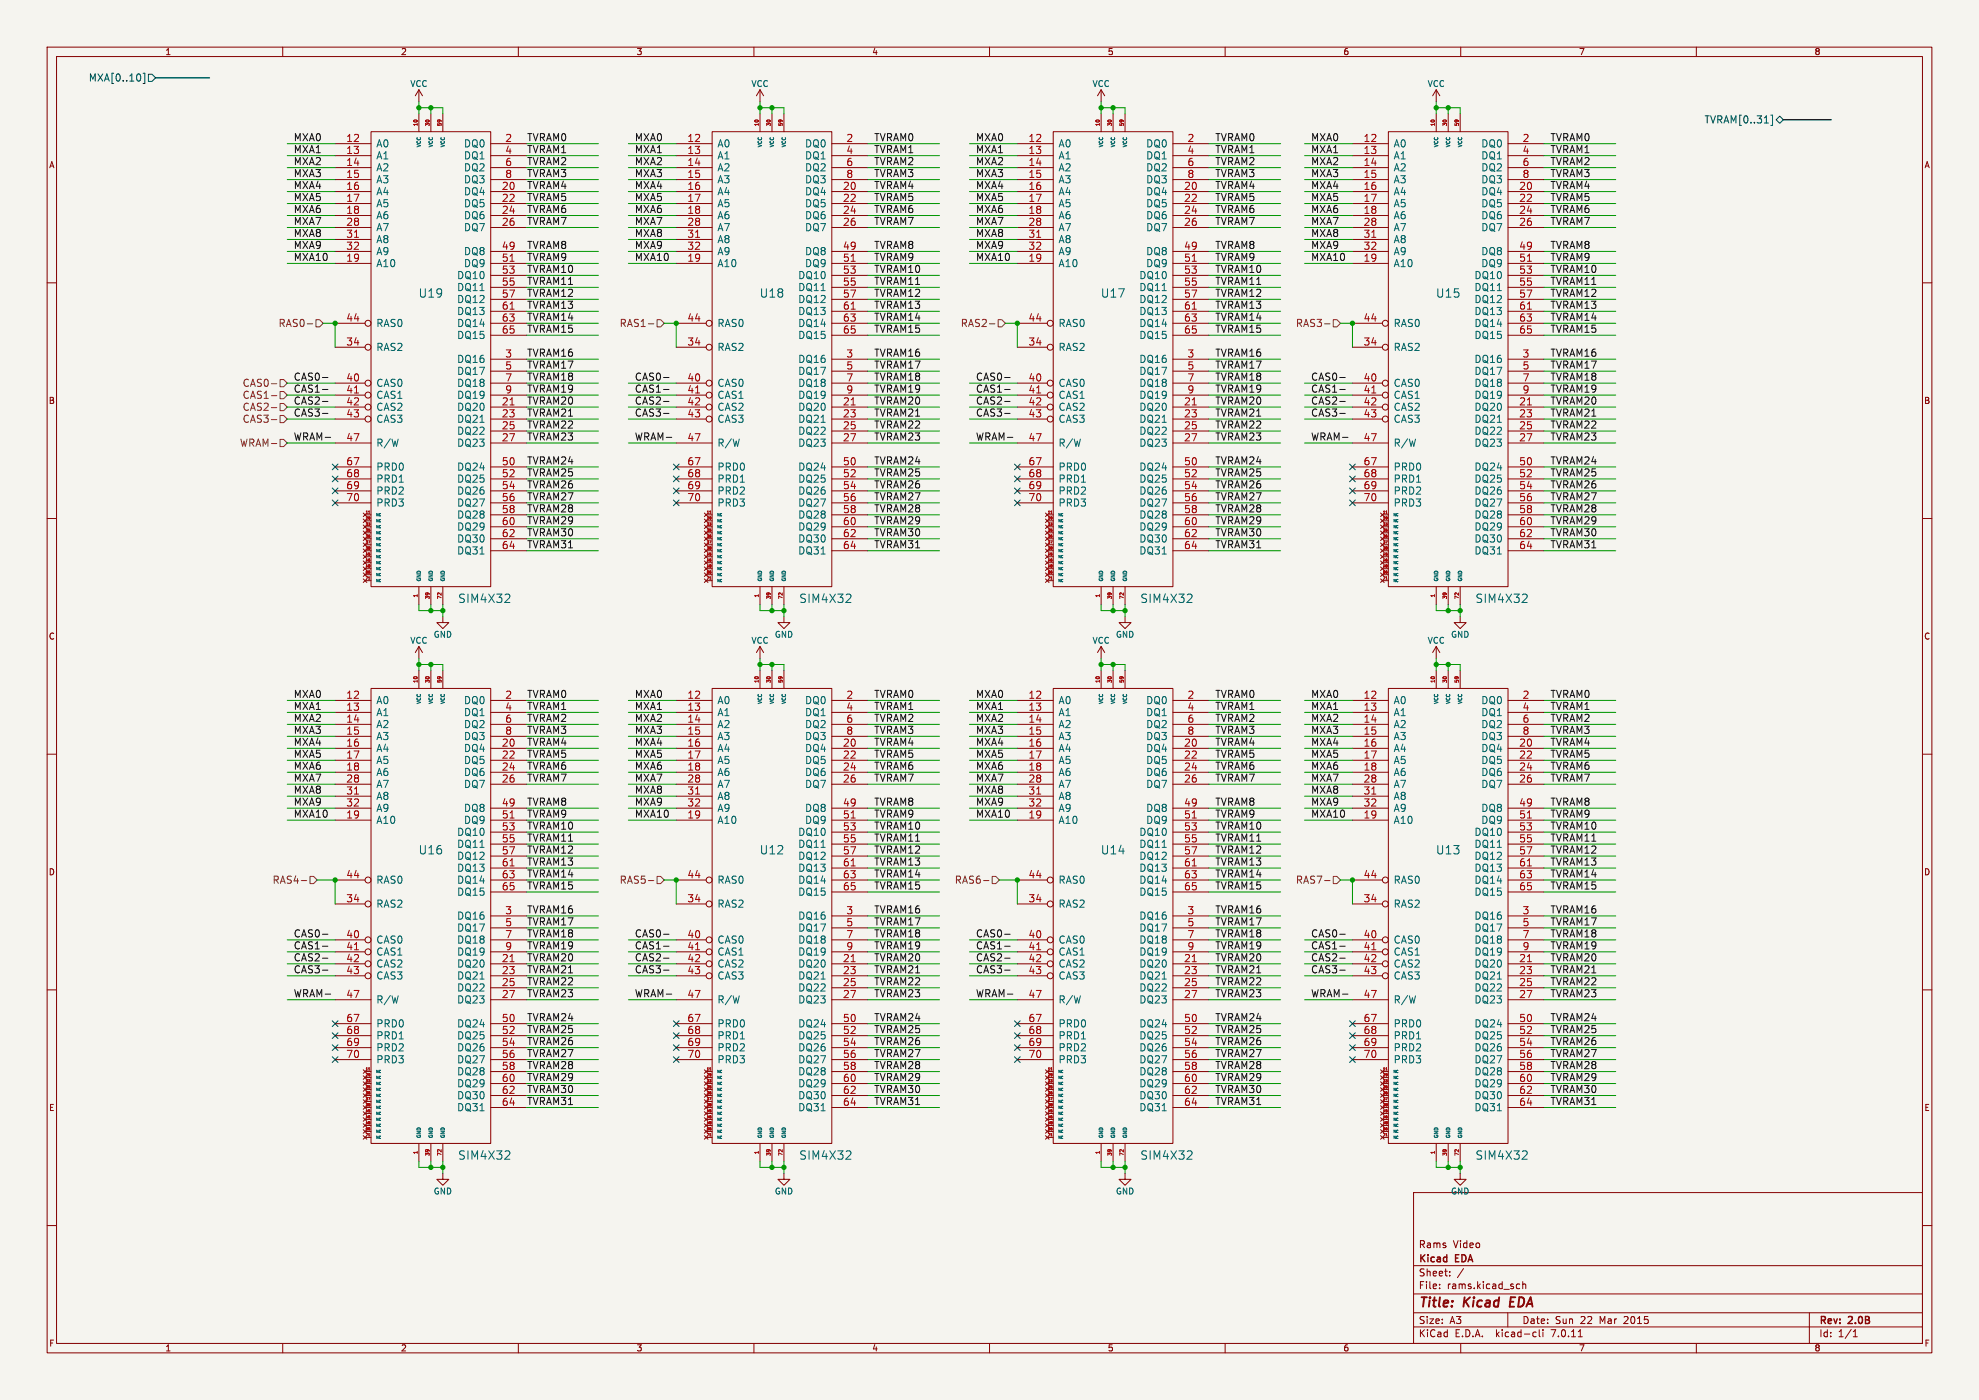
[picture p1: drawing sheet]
<svg xmlns="http://www.w3.org/2000/svg" width="420mm" height="297mm" viewBox="0 0 420 297" stroke-linecap="round" stroke-linejoin="round" font-family="sans-serif">
<defs><g id="words">
<g font-size="2.8" fill="#840000">
<text x="301" y="277.9">Title:</text>
<text x="310.6" y="277.9">Kicad</text>
<text x="321.3" y="277.9">EDA</text>
</g>
<g font-size="2.5" fill="#006464">
<text x="88.8" y="63.3">U19</text>
<text x="161.2" y="63.3">U18</text>
<text x="233.5" y="63.3">U17</text>
<text x="304.7" y="63.3">U15</text>
<text x="97.1" y="128.1">SIM4X32</text>
<text x="169.5" y="128.1">SIM4X32</text>
<text x="241.9" y="128.1">SIM4X32</text>
<text x="313" y="128.1">SIM4X32</text>
<text x="88.8" y="181.5">U16</text>
<text x="161.2" y="181.5">U12</text>
<text x="233.5" y="181.5">U14</text>
<text x="304.7" y="181.5">U13</text>
<text x="97.1" y="246.2">SIM4X32</text>
<text x="169.5" y="246.2">SIM4X32</text>
<text x="241.9" y="246.2">SIM4X32</text>
<text x="313" y="246.2">SIM4X32</text>
</g>
<g font-size="2.1" fill="#000084">
<text x="18.8" y="17.5">MXA[0..10]</text>
<text x="361.7" y="26.4">TVRAM[0..31]</text>
</g>
<g font-size="2.1" fill="#0f0f0f">
<text x="62.2" y="35.1">MXA2</text>
<text x="62.2" y="32.6">MXA1</text>
<text x="62.2" y="30.1">MXA0</text>
<text x="111.8" y="32.6">TVRAM1</text>
<text x="111.8" y="30.1">TVRAM0</text>
<text x="111.8" y="35.1">TVRAM2</text>
<text x="134.6" y="35.1">MXA2</text>
<text x="134.6" y="30.1">MXA0</text>
<text x="134.6" y="32.6">MXA1</text>
<text x="185.4" y="30.1">TVRAM0</text>
<text x="185.4" y="32.6">TVRAM1</text>
<text x="185.4" y="35.1">TVRAM2</text>
<text x="207" y="35.1">MXA2</text>
<text x="207" y="30.1">MXA0</text>
<text x="207" y="32.6">MXA1</text>
<text x="257.8" y="32.6">TVRAM1</text>
<text x="257.8" y="30.1">TVRAM0</text>
<text x="257.8" y="35.1">TVRAM2</text>
<text x="278.1" y="30.1">MXA0</text>
<text x="278.1" y="32.6">MXA1</text>
<text x="278.1" y="35.1">MXA2</text>
<text x="328.9" y="35.1">TVRAM2</text>
<text x="328.9" y="32.6">TVRAM1</text>
<text x="328.9" y="30.1">TVRAM0</text>
<text x="62.2" y="40.2">MXA4</text>
<text x="62.2" y="37.7">MXA3</text>
<text x="111.8" y="37.7">TVRAM3</text>
<text x="111.8" y="40.2">TVRAM4</text>
<text x="134.6" y="40.2">MXA4</text>
<text x="134.6" y="37.7">MXA3</text>
<text x="185.4" y="40.2">TVRAM4</text>
<text x="185.4" y="37.7">TVRAM3</text>
<text x="207" y="40.2">MXA4</text>
<text x="207" y="37.7">MXA3</text>
<text x="257.8" y="37.7">TVRAM3</text>
<text x="257.8" y="40.2">TVRAM4</text>
<text x="278.1" y="40.2">MXA4</text>
<text x="278.1" y="37.7">MXA3</text>
<text x="328.9" y="40.2">TVRAM4</text>
<text x="328.9" y="37.7">TVRAM3</text>
<text x="62.2" y="45.3">MXA6</text>
<text x="62.2" y="42.8">MXA5</text>
<text x="62.2" y="47.8">MXA7</text>
<text x="111.8" y="47.8">TVRAM7</text>
<text x="111.8" y="45.3">TVRAM6</text>
<text x="111.8" y="42.8">TVRAM5</text>
<text x="134.6" y="45.3">MXA6</text>
<text x="134.6" y="42.8">MXA5</text>
<text x="134.6" y="47.8">MXA7</text>
<text x="185.4" y="47.8">TVRAM7</text>
<text x="185.4" y="42.8">TVRAM5</text>
<text x="185.4" y="45.3">TVRAM6</text>
<text x="207" y="47.8">MXA7</text>
<text x="207" y="45.3">MXA6</text>
<text x="207" y="42.8">MXA5</text>
<text x="257.8" y="42.8">TVRAM5</text>
<text x="257.8" y="45.3">TVRAM6</text>
<text x="257.8" y="47.8">TVRAM7</text>
<text x="278.1" y="42.8">MXA5</text>
<text x="278.1" y="45.3">MXA6</text>
<text x="278.1" y="47.8">MXA7</text>
<text x="328.9" y="47.8">TVRAM7</text>
<text x="328.9" y="42.8">TVRAM5</text>
<text x="328.9" y="45.3">TVRAM6</text>
<text x="62.2" y="50.4">MXA8</text>
<text x="62.2" y="52.9">MXA9</text>
<text x="111.8" y="52.9">TVRAM8</text>
<text x="134.6" y="52.9">MXA9</text>
<text x="134.6" y="50.4">MXA8</text>
<text x="185.4" y="52.9">TVRAM8</text>
<text x="207" y="50.4">MXA8</text>
<text x="207" y="52.9">MXA9</text>
<text x="257.8" y="52.9">TVRAM8</text>
<text x="278.1" y="52.9">MXA9</text>
<text x="278.1" y="50.4">MXA8</text>
<text x="328.9" y="52.9">TVRAM8</text>
<text x="62.2" y="55.5">MXA10</text>
<text x="111.8" y="55.5">TVRAM9</text>
<text x="111.8" y="58">TVRAM10</text>
<text x="134.6" y="55.5">MXA10</text>
<text x="185.4" y="55.5">TVRAM9</text>
<text x="185.4" y="58">TVRAM10</text>
<text x="207" y="55.5">MXA10</text>
<text x="257.8" y="55.5">TVRAM9</text>
<text x="257.8" y="58">TVRAM10</text>
<text x="278.1" y="55.5">MXA10</text>
<text x="328.9" y="58">TVRAM10</text>
<text x="328.9" y="55.5">TVRAM9</text>
<text x="111.8" y="63.1">TVRAM12</text>
<text x="111.8" y="65.6">TVRAM13</text>
<text x="111.8" y="60.5">TVRAM11</text>
<text x="185.4" y="65.6">TVRAM13</text>
<text x="185.4" y="60.5">TVRAM11</text>
<text x="185.4" y="63.1">TVRAM12</text>
<text x="257.8" y="65.6">TVRAM13</text>
<text x="257.8" y="63.1">TVRAM12</text>
<text x="257.8" y="60.5">TVRAM11</text>
<text x="328.9" y="60.5">TVRAM11</text>
<text x="328.9" y="63.1">TVRAM12</text>
<text x="328.9" y="65.6">TVRAM13</text>
<text x="111.8" y="70.7">TVRAM15</text>
<text x="111.8" y="68.2">TVRAM14</text>
<text x="185.4" y="70.7">TVRAM15</text>
<text x="185.4" y="68.2">TVRAM14</text>
<text x="257.8" y="68.2">TVRAM14</text>
<text x="257.8" y="70.7">TVRAM15</text>
<text x="328.9" y="68.2">TVRAM14</text>
<text x="328.9" y="70.7">TVRAM15</text>
<text x="111.8" y="75.8">TVRAM16</text>
<text x="185.4" y="75.8">TVRAM16</text>
<text x="257.8" y="75.8">TVRAM16</text>
<text x="328.9" y="75.8">TVRAM16</text>
<text x="62.2" y="83.4">CAS1-</text>
<text x="62.2" y="80.9">CAS0-</text>
<text x="111.8" y="78.3">TVRAM17</text>
<text x="111.8" y="80.9">TVRAM18</text>
<text x="111.8" y="83.4">TVRAM19</text>
<text x="134.6" y="83.4">CAS1-</text>
<text x="134.6" y="80.9">CAS0-</text>
<text x="185.4" y="78.3">TVRAM17</text>
<text x="185.4" y="83.4">TVRAM19</text>
<text x="185.4" y="80.9">TVRAM18</text>
<text x="207" y="83.4">CAS1-</text>
<text x="207" y="80.9">CAS0-</text>
<text x="257.8" y="80.9">TVRAM18</text>
<text x="257.8" y="78.3">TVRAM17</text>
<text x="257.8" y="83.4">TVRAM19</text>
<text x="278.1" y="83.4">CAS1-</text>
<text x="278.1" y="80.9">CAS0-</text>
<text x="328.9" y="83.4">TVRAM19</text>
<text x="328.9" y="80.9">TVRAM18</text>
<text x="328.9" y="78.3">TVRAM17</text>
<text x="62.2" y="88.5">CAS3-</text>
<text x="62.2" y="85.9">CAS2-</text>
<text x="111.8" y="88.5">TVRAM21</text>
<text x="111.8" y="85.9">TVRAM20</text>
<text x="134.6" y="88.5">CAS3-</text>
<text x="134.6" y="85.9">CAS2-</text>
<text x="185.4" y="85.9">TVRAM20</text>
<text x="185.4" y="88.5">TVRAM21</text>
<text x="207" y="85.9">CAS2-</text>
<text x="207" y="88.5">CAS3-</text>
<text x="257.8" y="88.5">TVRAM21</text>
<text x="257.8" y="85.9">TVRAM20</text>
<text x="278.1" y="85.9">CAS2-</text>
<text x="278.1" y="88.5">CAS3-</text>
<text x="328.9" y="88.5">TVRAM21</text>
<text x="328.9" y="85.9">TVRAM20</text>
<text x="62.2" y="93.6">WRAM-</text>
<text x="111.8" y="91">TVRAM22</text>
<text x="111.8" y="93.6">TVRAM23</text>
<text x="134.6" y="93.6">WRAM-</text>
<text x="185.4" y="93.6">TVRAM23</text>
<text x="185.4" y="91">TVRAM22</text>
<text x="207" y="93.6">WRAM-</text>
<text x="257.8" y="91">TVRAM22</text>
<text x="257.8" y="93.6">TVRAM23</text>
<text x="278.1" y="93.6">WRAM-</text>
<text x="328.9" y="93.6">TVRAM23</text>
<text x="328.9" y="91">TVRAM22</text>
<text x="111.8" y="98.6">TVRAM24</text>
<text x="111.8" y="101.2">TVRAM25</text>
<text x="185.4" y="101.2">TVRAM25</text>
<text x="185.4" y="98.6">TVRAM24</text>
<text x="257.8" y="101.2">TVRAM25</text>
<text x="257.8" y="98.6">TVRAM24</text>
<text x="328.9" y="98.6">TVRAM24</text>
<text x="328.9" y="101.2">TVRAM25</text>
<text x="111.8" y="106.3">TVRAM27</text>
<text x="111.8" y="103.7">TVRAM26</text>
<text x="185.4" y="103.7">TVRAM26</text>
<text x="185.4" y="106.3">TVRAM27</text>
<text x="257.8" y="106.3">TVRAM27</text>
<text x="257.8" y="103.7">TVRAM26</text>
<text x="328.9" y="106.3">TVRAM27</text>
<text x="328.9" y="103.7">TVRAM26</text>
<text x="111.8" y="113.9">TVRAM30</text>
<text x="111.8" y="108.8">TVRAM28</text>
<text x="111.8" y="111.3">TVRAM29</text>
<text x="185.4" y="113.9">TVRAM30</text>
<text x="185.4" y="108.8">TVRAM28</text>
<text x="185.4" y="111.3">TVRAM29</text>
<text x="257.8" y="113.9">TVRAM30</text>
<text x="257.8" y="111.3">TVRAM29</text>
<text x="257.8" y="108.8">TVRAM28</text>
<text x="328.9" y="111.3">TVRAM29</text>
<text x="328.9" y="108.8">TVRAM28</text>
<text x="328.9" y="113.9">TVRAM30</text>
<text x="111.8" y="116.4">TVRAM31</text>
<text x="185.4" y="116.4">TVRAM31</text>
<text x="257.8" y="116.4">TVRAM31</text>
<text x="328.9" y="116.4">TVRAM31</text>
<text x="62.2" y="148.2">MXA0</text>
<text x="111.8" y="148.2">TVRAM0</text>
<text x="134.6" y="148.2">MXA0</text>
<text x="185.4" y="148.2">TVRAM0</text>
<text x="207" y="148.2">MXA0</text>
<text x="257.8" y="148.2">TVRAM0</text>
<text x="278.1" y="148.2">MXA0</text>
<text x="328.9" y="148.2">TVRAM0</text>
<text x="62.2" y="150.7">MXA1</text>
<text x="62.2" y="155.8">MXA3</text>
<text x="62.2" y="153.3">MXA2</text>
<text x="111.8" y="155.8">TVRAM3</text>
<text x="111.8" y="150.7">TVRAM1</text>
<text x="111.8" y="153.3">TVRAM2</text>
<text x="134.6" y="153.3">MXA2</text>
<text x="134.6" y="155.8">MXA3</text>
<text x="134.6" y="150.7">MXA1</text>
<text x="185.4" y="155.8">TVRAM3</text>
<text x="185.4" y="150.7">TVRAM1</text>
<text x="185.4" y="153.3">TVRAM2</text>
<text x="207" y="155.8">MXA3</text>
<text x="207" y="153.3">MXA2</text>
<text x="207" y="150.7">MXA1</text>
<text x="257.8" y="153.3">TVRAM2</text>
<text x="257.8" y="150.7">TVRAM1</text>
<text x="257.8" y="155.8">TVRAM3</text>
<text x="278.1" y="153.3">MXA2</text>
<text x="278.1" y="150.7">MXA1</text>
<text x="278.1" y="155.8">MXA3</text>
<text x="328.9" y="150.7">TVRAM1</text>
<text x="328.9" y="153.3">TVRAM2</text>
<text x="328.9" y="155.8">TVRAM3</text>
<text x="62.2" y="158.3">MXA4</text>
<text x="62.2" y="160.9">MXA5</text>
<text x="111.8" y="160.9">TVRAM5</text>
<text x="111.8" y="158.3">TVRAM4</text>
<text x="134.6" y="158.3">MXA4</text>
<text x="134.6" y="160.9">MXA5</text>
<text x="185.4" y="160.9">TVRAM5</text>
<text x="185.4" y="158.3">TVRAM4</text>
<text x="207" y="160.9">MXA5</text>
<text x="207" y="158.3">MXA4</text>
<text x="257.8" y="158.3">TVRAM4</text>
<text x="257.8" y="160.9">TVRAM5</text>
<text x="278.1" y="158.3">MXA4</text>
<text x="278.1" y="160.9">MXA5</text>
<text x="328.9" y="160.9">TVRAM5</text>
<text x="328.9" y="158.3">TVRAM4</text>
<text x="62.2" y="166">MXA7</text>
<text x="62.2" y="163.4">MXA6</text>
<text x="111.8" y="163.4">TVRAM6</text>
<text x="111.8" y="166">TVRAM7</text>
<text x="134.6" y="163.4">MXA6</text>
<text x="134.6" y="166">MXA7</text>
<text x="185.4" y="163.4">TVRAM6</text>
<text x="185.4" y="166">TVRAM7</text>
<text x="207" y="163.4">MXA6</text>
<text x="207" y="166">MXA7</text>
<text x="257.8" y="166">TVRAM7</text>
<text x="257.8" y="163.4">TVRAM6</text>
<text x="278.1" y="166">MXA7</text>
<text x="278.1" y="163.4">MXA6</text>
<text x="328.9" y="163.4">TVRAM6</text>
<text x="328.9" y="166">TVRAM7</text>
<text x="62.2" y="173.6">MXA10</text>
<text x="62.2" y="171">MXA9</text>
<text x="62.2" y="168.5">MXA8</text>
<text x="111.8" y="171">TVRAM8</text>
<text x="111.8" y="173.6">TVRAM9</text>
<text x="134.6" y="173.6">MXA10</text>
<text x="134.6" y="168.5">MXA8</text>
<text x="134.6" y="171">MXA9</text>
<text x="185.4" y="173.6">TVRAM9</text>
<text x="185.4" y="171">TVRAM8</text>
<text x="207" y="173.6">MXA10</text>
<text x="207" y="171">MXA9</text>
<text x="207" y="168.5">MXA8</text>
<text x="257.8" y="173.6">TVRAM9</text>
<text x="257.8" y="171">TVRAM8</text>
<text x="278.1" y="173.6">MXA10</text>
<text x="278.1" y="168.5">MXA8</text>
<text x="278.1" y="171">MXA9</text>
<text x="328.9" y="173.6">TVRAM9</text>
<text x="328.9" y="171">TVRAM8</text>
<text x="111.8" y="178.7">TVRAM11</text>
<text x="111.8" y="176.1">TVRAM10</text>
<text x="185.4" y="178.7">TVRAM11</text>
<text x="185.4" y="176.1">TVRAM10</text>
<text x="257.8" y="178.7">TVRAM11</text>
<text x="257.8" y="176.1">TVRAM10</text>
<text x="328.9" y="178.7">TVRAM11</text>
<text x="328.9" y="176.1">TVRAM10</text>
<text x="111.8" y="183.7">TVRAM13</text>
<text x="111.8" y="181.2">TVRAM12</text>
<text x="185.4" y="181.2">TVRAM12</text>
<text x="185.4" y="183.7">TVRAM13</text>
<text x="257.8" y="183.7">TVRAM13</text>
<text x="257.8" y="181.2">TVRAM12</text>
<text x="328.9" y="181.2">TVRAM12</text>
<text x="328.9" y="183.7">TVRAM13</text>
<text x="111.8" y="188.8">TVRAM15</text>
<text x="111.8" y="186.3">TVRAM14</text>
<text x="185.4" y="188.8">TVRAM15</text>
<text x="185.4" y="186.3">TVRAM14</text>
<text x="257.8" y="188.8">TVRAM15</text>
<text x="257.8" y="186.3">TVRAM14</text>
<text x="328.9" y="188.8">TVRAM15</text>
<text x="328.9" y="186.3">TVRAM14</text>
<text x="111.8" y="196.4">TVRAM17</text>
<text x="111.8" y="193.9">TVRAM16</text>
<text x="185.4" y="193.9">TVRAM16</text>
<text x="185.4" y="196.4">TVRAM17</text>
<text x="257.8" y="193.9">TVRAM16</text>
<text x="257.8" y="196.4">TVRAM17</text>
<text x="328.9" y="196.4">TVRAM17</text>
<text x="328.9" y="193.9">TVRAM16</text>
<text x="62.2" y="201.5">CAS1-</text>
<text x="62.2" y="199">CAS0-</text>
<text x="111.8" y="199">TVRAM18</text>
<text x="111.8" y="201.5">TVRAM19</text>
<text x="134.6" y="199">CAS0-</text>
<text x="134.6" y="201.5">CAS1-</text>
<text x="185.4" y="201.5">TVRAM19</text>
<text x="185.4" y="199">TVRAM18</text>
<text x="207" y="199">CAS0-</text>
<text x="207" y="201.5">CAS1-</text>
<text x="257.8" y="201.5">TVRAM19</text>
<text x="257.8" y="199">TVRAM18</text>
<text x="278.1" y="201.5">CAS1-</text>
<text x="278.1" y="199">CAS0-</text>
<text x="328.9" y="201.5">TVRAM19</text>
<text x="328.9" y="199">TVRAM18</text>
<text x="62.2" y="206.6">CAS3-</text>
<text x="62.2" y="204.1">CAS2-</text>
<text x="111.8" y="209.1">TVRAM22</text>
<text x="111.8" y="206.6">TVRAM21</text>
<text x="111.8" y="204.1">TVRAM20</text>
<text x="134.6" y="206.6">CAS3-</text>
<text x="134.6" y="204.1">CAS2-</text>
<text x="185.4" y="209.1">TVRAM22</text>
<text x="185.4" y="204.1">TVRAM20</text>
<text x="185.4" y="206.6">TVRAM21</text>
<text x="207" y="204.1">CAS2-</text>
<text x="207" y="206.6">CAS3-</text>
<text x="257.8" y="206.6">TVRAM21</text>
<text x="257.8" y="204.1">TVRAM20</text>
<text x="257.8" y="209.1">TVRAM22</text>
<text x="278.1" y="204.1">CAS2-</text>
<text x="278.1" y="206.6">CAS3-</text>
<text x="328.9" y="209.1">TVRAM22</text>
<text x="328.9" y="204.1">TVRAM20</text>
<text x="328.9" y="206.6">TVRAM21</text>
<text x="62.2" y="211.7">WRAM-</text>
<text x="111.8" y="211.7">TVRAM23</text>
<text x="134.6" y="211.7">WRAM-</text>
<text x="185.4" y="211.7">TVRAM23</text>
<text x="207" y="211.7">WRAM-</text>
<text x="257.8" y="211.7">TVRAM23</text>
<text x="278.1" y="211.7">WRAM-</text>
<text x="328.9" y="211.7">TVRAM23</text>
<text x="111.8" y="216.8">TVRAM24</text>
<text x="111.8" y="221.8">TVRAM26</text>
<text x="111.8" y="219.3">TVRAM25</text>
<text x="185.4" y="219.3">TVRAM25</text>
<text x="185.4" y="216.8">TVRAM24</text>
<text x="185.4" y="221.8">TVRAM26</text>
<text x="257.8" y="221.8">TVRAM26</text>
<text x="257.8" y="216.8">TVRAM24</text>
<text x="257.8" y="219.3">TVRAM25</text>
<text x="328.9" y="216.8">TVRAM24</text>
<text x="328.9" y="221.8">TVRAM26</text>
<text x="328.9" y="219.3">TVRAM25</text>
<text x="111.8" y="226.9">TVRAM28</text>
<text x="111.8" y="224.4">TVRAM27</text>
<text x="185.4" y="224.4">TVRAM27</text>
<text x="185.4" y="226.9">TVRAM28</text>
<text x="257.8" y="224.4">TVRAM27</text>
<text x="257.8" y="226.9">TVRAM28</text>
<text x="328.9" y="226.9">TVRAM28</text>
<text x="328.9" y="224.4">TVRAM27</text>
<text x="111.8" y="229.5">TVRAM29</text>
<text x="111.8" y="232">TVRAM30</text>
<text x="185.4" y="229.5">TVRAM29</text>
<text x="185.4" y="232">TVRAM30</text>
<text x="257.8" y="229.5">TVRAM29</text>
<text x="257.8" y="232">TVRAM30</text>
<text x="328.9" y="232">TVRAM30</text>
<text x="328.9" y="229.5">TVRAM29</text>
<text x="111.8" y="234.5">TVRAM31</text>
<text x="185.4" y="234.5">TVRAM31</text>
<text x="257.8" y="234.5">TVRAM31</text>
<text x="328.9" y="234.5">TVRAM31</text>
</g>
<g font-size="2.1" fill="#a90000">
<text x="73.4" y="30.2">12</text>
<text x="73.4" y="32.8">13</text>
<text x="73.4" y="35.3">14</text>
<text x="107.1" y="30.2">2</text>
<text x="107.1" y="32.8">4</text>
<text x="107.1" y="35.3">6</text>
<text x="145.8" y="30.2">12</text>
<text x="145.8" y="32.8">13</text>
<text x="145.8" y="35.3">14</text>
<text x="179.5" y="30.2">2</text>
<text x="179.5" y="32.8">4</text>
<text x="179.5" y="35.3">6</text>
<text x="218.2" y="30.2">12</text>
<text x="218.2" y="32.8">13</text>
<text x="218.2" y="35.3">14</text>
<text x="251.9" y="30.2">2</text>
<text x="251.9" y="32.8">4</text>
<text x="251.9" y="35.3">6</text>
<text x="289.3" y="30.2">12</text>
<text x="289.3" y="32.8">13</text>
<text x="289.3" y="35.3">14</text>
<text x="323" y="30.2">2</text>
<text x="323" y="32.8">4</text>
<text x="323" y="35.3">6</text>
<text x="73.4" y="37.8">15</text>
<text x="73.4" y="40.4">16</text>
<text x="106.4" y="40.4">20</text>
<text x="107.1" y="37.8">8</text>
<text x="145.8" y="37.8">15</text>
<text x="145.8" y="40.4">16</text>
<text x="178.8" y="40.4">20</text>
<text x="179.5" y="37.8">8</text>
<text x="218.2" y="37.8">15</text>
<text x="218.2" y="40.4">16</text>
<text x="251.2" y="40.4">20</text>
<text x="251.9" y="37.8">8</text>
<text x="289.3" y="37.8">15</text>
<text x="289.3" y="40.4">16</text>
<text x="322.3" y="40.4">20</text>
<text x="323" y="37.8">8</text>
<text x="73.4" y="42.9">17</text>
<text x="73.4" y="45.5">18</text>
<text x="106.4" y="42.9">22</text>
<text x="106.4" y="45.5">24</text>
<text x="145.8" y="42.9">17</text>
<text x="145.8" y="45.5">18</text>
<text x="178.8" y="42.9">22</text>
<text x="178.8" y="45.5">24</text>
<text x="218.2" y="42.9">17</text>
<text x="218.2" y="45.5">18</text>
<text x="251.2" y="42.9">22</text>
<text x="251.2" y="45.5">24</text>
<text x="289.3" y="42.9">17</text>
<text x="289.3" y="45.5">18</text>
<text x="322.3" y="42.9">22</text>
<text x="322.3" y="45.5">24</text>
<text x="73.4" y="48">28</text>
<text x="73.4" y="50.5">31</text>
<text x="73.4" y="53.1">32</text>
<text x="106.4" y="48">26</text>
<text x="106.4" y="53.1">49</text>
<text x="145.8" y="48">28</text>
<text x="145.8" y="50.5">31</text>
<text x="145.8" y="53.1">32</text>
<text x="178.8" y="48">26</text>
<text x="178.8" y="53.1">49</text>
<text x="218.2" y="48">28</text>
<text x="218.2" y="50.5">31</text>
<text x="218.2" y="53.1">32</text>
<text x="251.2" y="48">26</text>
<text x="251.2" y="53.1">49</text>
<text x="289.3" y="48">28</text>
<text x="289.3" y="50.5">31</text>
<text x="289.3" y="53.1">32</text>
<text x="322.3" y="48">26</text>
<text x="322.3" y="53.1">49</text>
<text x="73.4" y="55.6">19</text>
<text x="106.4" y="55.6">51</text>
<text x="106.4" y="58.2">53</text>
<text x="145.8" y="55.6">19</text>
<text x="178.8" y="55.6">51</text>
<text x="178.8" y="58.2">53</text>
<text x="218.2" y="55.6">19</text>
<text x="251.2" y="55.6">51</text>
<text x="251.2" y="58.2">53</text>
<text x="289.3" y="55.6">19</text>
<text x="322.3" y="55.6">51</text>
<text x="322.3" y="58.2">53</text>
<text x="106.4" y="60.7">55</text>
<text x="106.4" y="63.2">57</text>
<text x="106.4" y="65.8">61</text>
<text x="178.8" y="60.7">55</text>
<text x="178.8" y="63.2">57</text>
<text x="178.8" y="65.8">61</text>
<text x="251.2" y="60.7">55</text>
<text x="251.2" y="63.2">57</text>
<text x="251.2" y="65.8">61</text>
<text x="322.3" y="60.7">55</text>
<text x="322.3" y="63.2">57</text>
<text x="322.3" y="65.8">61</text>
<text x="73.4" y="68.3">44</text>
<text x="106.4" y="68.3">63</text>
<text x="106.4" y="70.9">65</text>
<text x="145.8" y="68.3">44</text>
<text x="178.8" y="68.3">63</text>
<text x="178.8" y="70.9">65</text>
<text x="218.2" y="68.3">44</text>
<text x="251.2" y="68.3">63</text>
<text x="251.2" y="70.9">65</text>
<text x="289.3" y="68.3">44</text>
<text x="322.3" y="68.3">63</text>
<text x="322.3" y="70.9">65</text>
<text x="73.4" y="73.4">34</text>
<text x="107.1" y="75.9">3</text>
<text x="145.8" y="73.4">34</text>
<text x="179.5" y="75.9">3</text>
<text x="218.2" y="73.4">34</text>
<text x="251.9" y="75.9">3</text>
<text x="289.3" y="73.4">34</text>
<text x="323" y="75.9">3</text>
<text x="73.4" y="81">40</text>
<text x="73.4" y="83.6">41</text>
<text x="107.1" y="78.5">5</text>
<text x="107.1" y="81">7</text>
<text x="107.1" y="83.6">9</text>
<text x="145.8" y="81">40</text>
<text x="145.8" y="83.6">41</text>
<text x="179.5" y="78.5">5</text>
<text x="179.5" y="81">7</text>
<text x="179.5" y="83.6">9</text>
<text x="218.2" y="81">40</text>
<text x="218.2" y="83.6">41</text>
<text x="251.9" y="78.5">5</text>
<text x="251.9" y="81">7</text>
<text x="251.9" y="83.6">9</text>
<text x="289.3" y="81">40</text>
<text x="289.3" y="83.6">41</text>
<text x="323" y="78.5">5</text>
<text x="323" y="81">7</text>
<text x="323" y="83.6">9</text>
<text x="73.4" y="86.1">42</text>
<text x="73.4" y="88.6">43</text>
<text x="106.4" y="86.1">21</text>
<text x="106.4" y="88.6">23</text>
<text x="145.8" y="86.1">42</text>
<text x="145.8" y="88.6">43</text>
<text x="178.8" y="86.1">21</text>
<text x="178.8" y="88.6">23</text>
<text x="218.2" y="86.1">42</text>
<text x="218.2" y="88.6">43</text>
<text x="251.2" y="86.1">21</text>
<text x="251.2" y="88.6">23</text>
<text x="289.3" y="86.1">42</text>
<text x="289.3" y="88.6">43</text>
<text x="322.3" y="86.1">21</text>
<text x="322.3" y="88.6">23</text>
<text x="73.4" y="93.7">47</text>
<text x="106.4" y="91.2">25</text>
<text x="106.4" y="93.7">27</text>
<text x="145.8" y="93.7">47</text>
<text x="178.8" y="91.2">25</text>
<text x="178.8" y="93.7">27</text>
<text x="218.2" y="93.7">47</text>
<text x="251.2" y="91.2">25</text>
<text x="251.2" y="93.7">27</text>
<text x="289.3" y="93.7">47</text>
<text x="322.3" y="91.2">25</text>
<text x="322.3" y="93.7">27</text>
<text x="73.4" y="98.8">67</text>
<text x="73.4" y="101.3">68</text>
<text x="106.4" y="98.8">50</text>
<text x="106.4" y="101.3">52</text>
<text x="145.8" y="98.8">67</text>
<text x="145.8" y="101.3">68</text>
<text x="178.8" y="98.8">50</text>
<text x="178.8" y="101.3">52</text>
<text x="218.2" y="98.8">67</text>
<text x="218.2" y="101.3">68</text>
<text x="251.2" y="98.8">50</text>
<text x="251.2" y="101.3">52</text>
<text x="289.3" y="98.8">67</text>
<text x="289.3" y="101.3">68</text>
<text x="322.3" y="98.8">50</text>
<text x="322.3" y="101.3">52</text>
<text x="73.4" y="103.9">69</text>
<text x="73.4" y="106.4">70</text>
<text x="106.4" y="103.9">54</text>
<text x="106.4" y="106.4">56</text>
<text x="145.8" y="103.9">69</text>
<text x="145.8" y="106.4">70</text>
<text x="178.8" y="103.9">54</text>
<text x="178.8" y="106.4">56</text>
<text x="218.2" y="103.9">69</text>
<text x="218.2" y="106.4">70</text>
<text x="251.2" y="103.9">54</text>
<text x="251.2" y="106.4">56</text>
<text x="289.3" y="103.9">69</text>
<text x="289.3" y="106.4">70</text>
<text x="322.3" y="103.9">54</text>
<text x="322.3" y="106.4">56</text>
<text x="106.4" y="109">58</text>
<text x="106.4" y="111.5">60</text>
<text x="178.8" y="109">58</text>
<text x="178.8" y="111.5">60</text>
<text x="251.2" y="109">58</text>
<text x="251.2" y="111.5">60</text>
<text x="322.3" y="109">58</text>
<text x="322.3" y="111.5">60</text>
<text x="106.4" y="114">62</text>
<text x="106.4" y="116.6">64</text>
<text x="178.8" y="114">62</text>
<text x="178.8" y="116.6">64</text>
<text x="251.2" y="114">62</text>
<text x="251.2" y="116.6">64</text>
<text x="322.3" y="114">62</text>
<text x="322.3" y="116.6">64</text>
<text x="73.4" y="148.3">12</text>
<text x="107.1" y="148.3">2</text>
<text x="145.8" y="148.3">12</text>
<text x="179.5" y="148.3">2</text>
<text x="218.2" y="148.3">12</text>
<text x="251.9" y="148.3">2</text>
<text x="289.3" y="148.3">12</text>
<text x="323" y="148.3">2</text>
<text x="73.4" y="150.9">13</text>
<text x="73.4" y="153.4">14</text>
<text x="73.4" y="156">15</text>
<text x="107.1" y="150.9">4</text>
<text x="107.1" y="153.4">6</text>
<text x="107.1" y="156">8</text>
<text x="145.8" y="150.9">13</text>
<text x="145.8" y="153.4">14</text>
<text x="145.8" y="156">15</text>
<text x="179.5" y="150.9">4</text>
<text x="179.5" y="153.4">6</text>
<text x="179.5" y="156">8</text>
<text x="218.2" y="150.9">13</text>
<text x="218.2" y="153.4">14</text>
<text x="218.2" y="156">15</text>
<text x="251.9" y="150.9">4</text>
<text x="251.9" y="153.4">6</text>
<text x="251.9" y="156">8</text>
<text x="289.3" y="150.9">13</text>
<text x="289.3" y="153.4">14</text>
<text x="289.3" y="156">15</text>
<text x="323" y="150.9">4</text>
<text x="323" y="153.4">6</text>
<text x="323" y="156">8</text>
<text x="73.4" y="158.5">16</text>
<text x="73.4" y="161">17</text>
<text x="106.4" y="158.5">20</text>
<text x="106.4" y="161">22</text>
<text x="145.8" y="158.5">16</text>
<text x="145.8" y="161">17</text>
<text x="178.8" y="158.5">20</text>
<text x="178.8" y="161">22</text>
<text x="218.2" y="158.5">16</text>
<text x="218.2" y="161">17</text>
<text x="251.2" y="158.5">20</text>
<text x="251.2" y="161">22</text>
<text x="289.3" y="158.5">16</text>
<text x="289.3" y="161">17</text>
<text x="322.3" y="158.5">20</text>
<text x="322.3" y="161">22</text>
<text x="73.4" y="163.6">18</text>
<text x="73.4" y="166.1">28</text>
<text x="106.4" y="163.6">24</text>
<text x="106.4" y="166.1">26</text>
<text x="145.8" y="163.6">18</text>
<text x="145.8" y="166.1">28</text>
<text x="178.8" y="163.6">24</text>
<text x="178.8" y="166.1">26</text>
<text x="218.2" y="163.6">18</text>
<text x="218.2" y="166.1">28</text>
<text x="251.2" y="163.6">24</text>
<text x="251.2" y="166.1">26</text>
<text x="289.3" y="163.6">18</text>
<text x="289.3" y="166.1">28</text>
<text x="322.3" y="163.6">24</text>
<text x="322.3" y="166.1">26</text>
<text x="73.4" y="173.7">19</text>
<text x="73.4" y="168.7">31</text>
<text x="73.4" y="171.2">32</text>
<text x="106.4" y="171.2">49</text>
<text x="106.4" y="173.7">51</text>
<text x="145.8" y="173.7">19</text>
<text x="145.8" y="168.7">31</text>
<text x="145.8" y="171.2">32</text>
<text x="178.8" y="171.2">49</text>
<text x="178.8" y="173.7">51</text>
<text x="218.2" y="173.7">19</text>
<text x="218.2" y="168.7">31</text>
<text x="218.2" y="171.2">32</text>
<text x="251.2" y="171.2">49</text>
<text x="251.2" y="173.7">51</text>
<text x="289.3" y="173.7">19</text>
<text x="289.3" y="168.7">31</text>
<text x="289.3" y="171.2">32</text>
<text x="322.3" y="171.2">49</text>
<text x="322.3" y="173.7">51</text>
<text x="106.4" y="176.3">53</text>
<text x="106.4" y="178.8">55</text>
<text x="178.8" y="176.3">53</text>
<text x="178.8" y="178.8">55</text>
<text x="251.2" y="176.3">53</text>
<text x="251.2" y="178.8">55</text>
<text x="322.3" y="176.3">53</text>
<text x="322.3" y="178.8">55</text>
<text x="106.4" y="181.4">57</text>
<text x="106.4" y="183.9">61</text>
<text x="178.8" y="181.4">57</text>
<text x="178.8" y="183.9">61</text>
<text x="251.2" y="181.4">57</text>
<text x="251.2" y="183.9">61</text>
<text x="322.3" y="181.4">57</text>
<text x="322.3" y="183.9">61</text>
<text x="73.4" y="191.5">34</text>
<text x="73.4" y="186.4">44</text>
<text x="106.4" y="186.4">63</text>
<text x="106.4" y="189">65</text>
<text x="145.8" y="191.5">34</text>
<text x="145.8" y="186.4">44</text>
<text x="178.8" y="186.4">63</text>
<text x="178.8" y="189">65</text>
<text x="218.2" y="191.5">34</text>
<text x="218.2" y="186.4">44</text>
<text x="251.2" y="186.4">63</text>
<text x="251.2" y="189">65</text>
<text x="289.3" y="191.5">34</text>
<text x="289.3" y="186.4">44</text>
<text x="322.3" y="186.4">63</text>
<text x="322.3" y="189">65</text>
<text x="107.1" y="194.1">3</text>
<text x="107.1" y="196.6">5</text>
<text x="179.5" y="194.1">3</text>
<text x="179.5" y="196.6">5</text>
<text x="251.9" y="194.1">3</text>
<text x="251.9" y="196.6">5</text>
<text x="323" y="194.1">3</text>
<text x="323" y="196.6">5</text>
<text x="73.4" y="199.1">40</text>
<text x="73.4" y="201.7">41</text>
<text x="107.1" y="199.1">7</text>
<text x="107.1" y="201.7">9</text>
<text x="145.8" y="199.1">40</text>
<text x="145.8" y="201.7">41</text>
<text x="179.5" y="199.1">7</text>
<text x="179.5" y="201.7">9</text>
<text x="218.2" y="199.1">40</text>
<text x="218.2" y="201.7">41</text>
<text x="251.9" y="199.1">7</text>
<text x="251.9" y="201.7">9</text>
<text x="289.3" y="199.1">40</text>
<text x="289.3" y="201.7">41</text>
<text x="323" y="199.1">7</text>
<text x="323" y="201.7">9</text>
<text x="73.4" y="204.2">42</text>
<text x="73.4" y="206.8">43</text>
<text x="106.4" y="204.2">21</text>
<text x="106.4" y="206.8">23</text>
<text x="106.4" y="209.3">25</text>
<text x="145.8" y="204.2">42</text>
<text x="145.8" y="206.8">43</text>
<text x="178.8" y="204.2">21</text>
<text x="178.8" y="206.8">23</text>
<text x="178.8" y="209.3">25</text>
<text x="218.2" y="204.2">42</text>
<text x="218.2" y="206.8">43</text>
<text x="251.2" y="204.2">21</text>
<text x="251.2" y="206.8">23</text>
<text x="251.2" y="209.3">25</text>
<text x="289.3" y="204.2">42</text>
<text x="289.3" y="206.8">43</text>
<text x="322.3" y="204.2">21</text>
<text x="322.3" y="206.8">23</text>
<text x="322.3" y="209.3">25</text>
<text x="73.4" y="211.8">47</text>
<text x="106.4" y="211.8">27</text>
<text x="145.8" y="211.8">47</text>
<text x="178.8" y="211.8">27</text>
<text x="218.2" y="211.8">47</text>
<text x="251.2" y="211.8">27</text>
<text x="289.3" y="211.8">47</text>
<text x="322.3" y="211.8">27</text>
<text x="73.4" y="216.9">67</text>
<text x="73.4" y="219.5">68</text>
<text x="73.4" y="222">69</text>
<text x="106.4" y="216.9">50</text>
<text x="106.4" y="219.5">52</text>
<text x="106.4" y="222">54</text>
<text x="145.8" y="216.9">67</text>
<text x="145.8" y="219.5">68</text>
<text x="145.8" y="222">69</text>
<text x="178.8" y="216.9">50</text>
<text x="178.8" y="219.5">52</text>
<text x="178.8" y="222">54</text>
<text x="218.2" y="216.9">67</text>
<text x="218.2" y="219.5">68</text>
<text x="218.2" y="222">69</text>
<text x="251.2" y="216.9">50</text>
<text x="251.2" y="219.5">52</text>
<text x="251.2" y="222">54</text>
<text x="289.3" y="216.9">67</text>
<text x="289.3" y="219.5">68</text>
<text x="289.3" y="222">69</text>
<text x="322.3" y="216.9">50</text>
<text x="322.3" y="219.5">52</text>
<text x="322.3" y="222">54</text>
<text x="73.4" y="224.5">70</text>
<text x="106.4" y="224.5">56</text>
<text x="106.4" y="227.1">58</text>
<text x="145.8" y="224.5">70</text>
<text x="178.8" y="224.5">56</text>
<text x="178.8" y="227.1">58</text>
<text x="218.2" y="224.5">70</text>
<text x="251.2" y="224.5">56</text>
<text x="251.2" y="227.1">58</text>
<text x="289.3" y="224.5">70</text>
<text x="322.3" y="224.5">56</text>
<text x="322.3" y="227.1">58</text>
<text x="106.4" y="229.6">60</text>
<text x="106.4" y="232.2">62</text>
<text x="178.8" y="229.6">60</text>
<text x="178.8" y="232.2">62</text>
<text x="251.2" y="229.6">60</text>
<text x="251.2" y="232.2">62</text>
<text x="322.3" y="229.6">60</text>
<text x="322.3" y="232.2">62</text>
<text x="106.4" y="234.7">64</text>
<text x="178.8" y="234.7">64</text>
<text x="251.2" y="234.7">64</text>
<text x="322.3" y="234.7">64</text>
</g>
<g font-size="2.1" fill="#006464">
<text x="79.8" y="31.5">A0</text>
<text x="79.8" y="34">A1</text>
<text x="98.4" y="31.5">DQ0</text>
<text x="98.4" y="34">DQ1</text>
<text x="152.1" y="31.5">A0</text>
<text x="152.1" y="34">A1</text>
<text x="170.8" y="31.5">DQ0</text>
<text x="170.8" y="34">DQ1</text>
<text x="224.5" y="31.5">A0</text>
<text x="224.5" y="34">A1</text>
<text x="243.2" y="31.5">DQ0</text>
<text x="243.2" y="34">DQ1</text>
<text x="295.7" y="31.5">A0</text>
<text x="295.7" y="34">A1</text>
<text x="314.3" y="31.5">DQ0</text>
<text x="314.3" y="34">DQ1</text>
<text x="79.8" y="36.6">A2</text>
<text x="79.8" y="39.1">A3</text>
<text x="79.8" y="41.6">A4</text>
<text x="98.4" y="41.6">DQ4</text>
<text x="98.4" y="36.6">DQ2</text>
<text x="98.4" y="39.1">DQ3</text>
<text x="152.1" y="36.6">A2</text>
<text x="152.1" y="39.1">A3</text>
<text x="152.1" y="41.6">A4</text>
<text x="170.8" y="41.6">DQ4</text>
<text x="170.8" y="36.6">DQ2</text>
<text x="170.8" y="39.1">DQ3</text>
<text x="224.5" y="36.6">A2</text>
<text x="224.5" y="39.1">A3</text>
<text x="224.5" y="41.6">A4</text>
<text x="243.2" y="41.6">DQ4</text>
<text x="243.2" y="36.6">DQ2</text>
<text x="243.2" y="39.1">DQ3</text>
<text x="295.7" y="36.6">A2</text>
<text x="295.7" y="39.1">A3</text>
<text x="295.7" y="41.6">A4</text>
<text x="314.3" y="41.6">DQ4</text>
<text x="314.3" y="36.6">DQ2</text>
<text x="314.3" y="39.1">DQ3</text>
<text x="79.8" y="44.2">A5</text>
<text x="79.8" y="46.7">A6</text>
<text x="98.4" y="44.2">DQ5</text>
<text x="98.4" y="46.7">DQ6</text>
<text x="152.1" y="44.2">A5</text>
<text x="152.1" y="46.7">A6</text>
<text x="170.8" y="44.2">DQ5</text>
<text x="170.8" y="46.7">DQ6</text>
<text x="224.5" y="44.2">A5</text>
<text x="224.5" y="46.7">A6</text>
<text x="243.2" y="44.2">DQ5</text>
<text x="243.2" y="46.7">DQ6</text>
<text x="295.7" y="44.2">A5</text>
<text x="295.7" y="46.7">A6</text>
<text x="314.3" y="44.2">DQ5</text>
<text x="314.3" y="46.7">DQ6</text>
<text x="79.8" y="49.3">A7</text>
<text x="79.8" y="51.8">A8</text>
<text x="98.4" y="49.3">DQ7</text>
<text x="152.1" y="49.3">A7</text>
<text x="152.1" y="51.8">A8</text>
<text x="170.8" y="49.3">DQ7</text>
<text x="224.5" y="49.3">A7</text>
<text x="224.5" y="51.8">A8</text>
<text x="243.2" y="49.3">DQ7</text>
<text x="295.7" y="49.3">A7</text>
<text x="295.7" y="51.8">A8</text>
<text x="314.3" y="49.3">DQ7</text>
<text x="79.8" y="56.9">A10</text>
<text x="79.8" y="54.3">A9</text>
<text x="96.9" y="59.4">DQ10</text>
<text x="98.4" y="54.3">DQ8</text>
<text x="98.4" y="56.9">DQ9</text>
<text x="152.1" y="56.9">A10</text>
<text x="152.1" y="54.3">A9</text>
<text x="169.3" y="59.4">DQ10</text>
<text x="170.8" y="54.3">DQ8</text>
<text x="170.8" y="56.9">DQ9</text>
<text x="224.5" y="56.9">A10</text>
<text x="224.5" y="54.3">A9</text>
<text x="241.7" y="59.4">DQ10</text>
<text x="243.2" y="54.3">DQ8</text>
<text x="243.2" y="56.9">DQ9</text>
<text x="295.7" y="56.9">A10</text>
<text x="295.7" y="54.3">A9</text>
<text x="312.8" y="59.4">DQ10</text>
<text x="314.3" y="54.3">DQ8</text>
<text x="314.3" y="56.9">DQ9</text>
<text x="96.9" y="62">DQ11</text>
<text x="96.9" y="64.5">DQ12</text>
<text x="169.3" y="62">DQ11</text>
<text x="169.3" y="64.5">DQ12</text>
<text x="241.7" y="62">DQ11</text>
<text x="241.7" y="64.5">DQ12</text>
<text x="312.8" y="62">DQ11</text>
<text x="312.8" y="64.5">DQ12</text>
<text x="79.8" y="69.6">RAS0</text>
<text x="96.9" y="67">DQ13</text>
<text x="96.9" y="69.6">DQ14</text>
<text x="152.1" y="69.6">RAS0</text>
<text x="169.3" y="67">DQ13</text>
<text x="169.3" y="69.6">DQ14</text>
<text x="224.5" y="69.6">RAS0</text>
<text x="241.7" y="67">DQ13</text>
<text x="241.7" y="69.6">DQ14</text>
<text x="295.7" y="69.6">RAS0</text>
<text x="312.8" y="67">DQ13</text>
<text x="312.8" y="69.6">DQ14</text>
<text x="79.8" y="74.7">RAS2</text>
<text x="96.9" y="77.2">DQ16</text>
<text x="96.9" y="72.1">DQ15</text>
<text x="152.1" y="74.7">RAS2</text>
<text x="169.3" y="77.2">DQ16</text>
<text x="169.3" y="72.1">DQ15</text>
<text x="224.5" y="74.7">RAS2</text>
<text x="241.7" y="77.2">DQ16</text>
<text x="241.7" y="72.1">DQ15</text>
<text x="295.7" y="74.7">RAS2</text>
<text x="312.8" y="77.2">DQ16</text>
<text x="312.8" y="72.1">DQ15</text>
<text x="79.8" y="82.3">CAS0</text>
<text x="96.9" y="79.7">DQ17</text>
<text x="96.9" y="82.3">DQ18</text>
<text x="152.1" y="82.3">CAS0</text>
<text x="169.3" y="79.7">DQ17</text>
<text x="169.3" y="82.3">DQ18</text>
<text x="224.5" y="82.3">CAS0</text>
<text x="241.7" y="79.7">DQ17</text>
<text x="241.7" y="82.3">DQ18</text>
<text x="295.7" y="82.3">CAS0</text>
<text x="312.8" y="79.7">DQ17</text>
<text x="312.8" y="82.3">DQ18</text>
<text x="79.8" y="84.8">CAS1</text>
<text x="79.8" y="87.4">CAS2</text>
<text x="79.8" y="89.9">CAS3</text>
<text x="96.9" y="87.4">DQ20</text>
<text x="96.9" y="89.9">DQ21</text>
<text x="96.9" y="84.8">DQ19</text>
<text x="152.1" y="84.8">CAS1</text>
<text x="152.1" y="87.4">CAS2</text>
<text x="152.1" y="89.9">CAS3</text>
<text x="169.3" y="87.4">DQ20</text>
<text x="169.3" y="89.9">DQ21</text>
<text x="169.3" y="84.8">DQ19</text>
<text x="224.5" y="84.8">CAS1</text>
<text x="224.5" y="87.4">CAS2</text>
<text x="224.5" y="89.9">CAS3</text>
<text x="241.7" y="87.4">DQ20</text>
<text x="241.7" y="89.9">DQ21</text>
<text x="241.7" y="84.8">DQ19</text>
<text x="295.7" y="84.8">CAS1</text>
<text x="295.7" y="87.4">CAS2</text>
<text x="295.7" y="89.9">CAS3</text>
<text x="312.8" y="87.4">DQ20</text>
<text x="312.8" y="89.9">DQ21</text>
<text x="312.8" y="84.8">DQ19</text>
<text x="79.8" y="95">R/W</text>
<text x="96.9" y="92.4">DQ22</text>
<text x="96.9" y="95">DQ23</text>
<text x="152.1" y="95">R/W</text>
<text x="169.3" y="92.4">DQ22</text>
<text x="169.3" y="95">DQ23</text>
<text x="224.5" y="95">R/W</text>
<text x="241.7" y="92.4">DQ22</text>
<text x="241.7" y="95">DQ23</text>
<text x="295.7" y="95">R/W</text>
<text x="312.8" y="92.4">DQ22</text>
<text x="312.8" y="95">DQ23</text>
<text x="79.8" y="100.1">PRD0</text>
<text x="96.9" y="100.1">DQ24</text>
<text x="152.1" y="100.1">PRD0</text>
<text x="169.3" y="100.1">DQ24</text>
<text x="224.5" y="100.1">PRD0</text>
<text x="241.7" y="100.1">DQ24</text>
<text x="295.7" y="100.1">PRD0</text>
<text x="312.8" y="100.1">DQ24</text>
<text x="79.8" y="102.6">PRD1</text>
<text x="79.8" y="105.1">PRD2</text>
<text x="79.8" y="107.7">PRD3</text>
<text x="96.9" y="102.6">DQ25</text>
<text x="96.9" y="105.1">DQ26</text>
<text x="96.9" y="107.7">DQ27</text>
<text x="152.1" y="102.6">PRD1</text>
<text x="152.1" y="105.1">PRD2</text>
<text x="152.1" y="107.7">PRD3</text>
<text x="169.3" y="102.6">DQ25</text>
<text x="169.3" y="105.1">DQ26</text>
<text x="169.3" y="107.7">DQ27</text>
<text x="224.5" y="102.6">PRD1</text>
<text x="224.5" y="105.1">PRD2</text>
<text x="224.5" y="107.7">PRD3</text>
<text x="241.7" y="102.6">DQ25</text>
<text x="241.7" y="105.1">DQ26</text>
<text x="241.7" y="107.7">DQ27</text>
<text x="295.7" y="102.6">PRD1</text>
<text x="295.7" y="105.1">PRD2</text>
<text x="295.7" y="107.7">PRD3</text>
<text x="312.8" y="102.6">DQ25</text>
<text x="312.8" y="105.1">DQ26</text>
<text x="312.8" y="107.7">DQ27</text>
<text x="96.9" y="110.2">DQ28</text>
<text x="96.9" y="112.8">DQ29</text>
<text x="169.3" y="110.2">DQ28</text>
<text x="169.3" y="112.8">DQ29</text>
<text x="241.7" y="110.2">DQ28</text>
<text x="241.7" y="112.8">DQ29</text>
<text x="312.8" y="110.2">DQ28</text>
<text x="312.8" y="112.8">DQ29</text>
<text x="96.9" y="115.3">DQ30</text>
<text x="96.9" y="117.8">DQ31</text>
<text x="169.3" y="115.3">DQ30</text>
<text x="169.3" y="117.8">DQ31</text>
<text x="241.7" y="115.3">DQ30</text>
<text x="241.7" y="117.8">DQ31</text>
<text x="312.8" y="115.3">DQ30</text>
<text x="312.8" y="117.8">DQ31</text>
<text x="79.8" y="149.6">A0</text>
<text x="98.4" y="149.6">DQ0</text>
<text x="152.1" y="149.6">A0</text>
<text x="170.8" y="149.6">DQ0</text>
<text x="224.5" y="149.6">A0</text>
<text x="243.2" y="149.6">DQ0</text>
<text x="295.7" y="149.6">A0</text>
<text x="314.3" y="149.6">DQ0</text>
<text x="79.8" y="152.1">A1</text>
<text x="79.8" y="154.7">A2</text>
<text x="98.4" y="152.1">DQ1</text>
<text x="98.4" y="154.7">DQ2</text>
<text x="152.1" y="152.1">A1</text>
<text x="152.1" y="154.7">A2</text>
<text x="170.8" y="152.1">DQ1</text>
<text x="170.8" y="154.7">DQ2</text>
<text x="224.5" y="152.1">A1</text>
<text x="224.5" y="154.7">A2</text>
<text x="243.2" y="152.1">DQ1</text>
<text x="243.2" y="154.7">DQ2</text>
<text x="295.7" y="152.1">A1</text>
<text x="295.7" y="154.7">A2</text>
<text x="314.3" y="152.1">DQ1</text>
<text x="314.3" y="154.7">DQ2</text>
<text x="79.8" y="157.2">A3</text>
<text x="79.8" y="159.7">A4</text>
<text x="98.4" y="159.7">DQ4</text>
<text x="98.4" y="157.2">DQ3</text>
<text x="152.1" y="157.2">A3</text>
<text x="152.1" y="159.7">A4</text>
<text x="170.8" y="159.7">DQ4</text>
<text x="170.8" y="157.2">DQ3</text>
<text x="224.5" y="157.2">A3</text>
<text x="224.5" y="159.7">A4</text>
<text x="243.2" y="159.7">DQ4</text>
<text x="243.2" y="157.2">DQ3</text>
<text x="295.7" y="157.2">A3</text>
<text x="295.7" y="159.7">A4</text>
<text x="314.3" y="159.7">DQ4</text>
<text x="314.3" y="157.2">DQ3</text>
<text x="79.8" y="162.3">A5</text>
<text x="79.8" y="164.8">A6</text>
<text x="79.8" y="167.4">A7</text>
<text x="98.4" y="162.3">DQ5</text>
<text x="98.4" y="164.8">DQ6</text>
<text x="98.4" y="167.4">DQ7</text>
<text x="152.1" y="162.3">A5</text>
<text x="152.1" y="164.8">A6</text>
<text x="152.1" y="167.4">A7</text>
<text x="170.8" y="162.3">DQ5</text>
<text x="170.8" y="164.8">DQ6</text>
<text x="170.8" y="167.4">DQ7</text>
<text x="224.5" y="162.3">A5</text>
<text x="224.5" y="164.8">A6</text>
<text x="224.5" y="167.4">A7</text>
<text x="243.2" y="162.3">DQ5</text>
<text x="243.2" y="164.8">DQ6</text>
<text x="243.2" y="167.4">DQ7</text>
<text x="295.7" y="162.3">A5</text>
<text x="295.7" y="164.8">A6</text>
<text x="295.7" y="167.4">A7</text>
<text x="314.3" y="162.3">DQ5</text>
<text x="314.3" y="164.8">DQ6</text>
<text x="314.3" y="167.4">DQ7</text>
<text x="79.8" y="169.9">A8</text>
<text x="79.8" y="172.4">A9</text>
<text x="98.4" y="172.4">DQ8</text>
<text x="152.1" y="169.9">A8</text>
<text x="152.1" y="172.4">A9</text>
<text x="170.8" y="172.4">DQ8</text>
<text x="224.5" y="169.9">A8</text>
<text x="224.5" y="172.4">A9</text>
<text x="243.2" y="172.4">DQ8</text>
<text x="295.7" y="169.9">A8</text>
<text x="295.7" y="172.4">A9</text>
<text x="314.3" y="172.4">DQ8</text>
<text x="79.8" y="175">A10</text>
<text x="96.9" y="177.5">DQ10</text>
<text x="98.4" y="175">DQ9</text>
<text x="152.1" y="175">A10</text>
<text x="169.3" y="177.5">DQ10</text>
<text x="170.8" y="175">DQ9</text>
<text x="224.5" y="175">A10</text>
<text x="241.7" y="177.5">DQ10</text>
<text x="243.2" y="175">DQ9</text>
<text x="295.7" y="175">A10</text>
<text x="312.8" y="177.5">DQ10</text>
<text x="314.3" y="175">DQ9</text>
<text x="96.9" y="180.1">DQ11</text>
<text x="96.9" y="182.6">DQ12</text>
<text x="96.9" y="185.1">DQ13</text>
<text x="169.3" y="180.1">DQ11</text>
<text x="169.3" y="182.6">DQ12</text>
<text x="169.3" y="185.1">DQ13</text>
<text x="241.7" y="180.1">DQ11</text>
<text x="241.7" y="182.6">DQ12</text>
<text x="241.7" y="185.1">DQ13</text>
<text x="312.8" y="180.1">DQ11</text>
<text x="312.8" y="182.6">DQ12</text>
<text x="312.8" y="185.1">DQ13</text>
<text x="79.8" y="187.7">RAS0</text>
<text x="96.9" y="187.7">DQ14</text>
<text x="96.9" y="190.2">DQ15</text>
<text x="152.1" y="187.7">RAS0</text>
<text x="169.3" y="187.7">DQ14</text>
<text x="169.3" y="190.2">DQ15</text>
<text x="224.5" y="187.7">RAS0</text>
<text x="241.7" y="187.7">DQ14</text>
<text x="241.7" y="190.2">DQ15</text>
<text x="295.7" y="187.7">RAS0</text>
<text x="312.8" y="187.7">DQ14</text>
<text x="312.8" y="190.2">DQ15</text>
<text x="79.8" y="192.8">RAS2</text>
<text x="96.9" y="195.3">DQ16</text>
<text x="96.9" y="197.8">DQ17</text>
<text x="152.1" y="192.8">RAS2</text>
<text x="169.3" y="195.3">DQ16</text>
<text x="169.3" y="197.8">DQ17</text>
<text x="224.5" y="192.8">RAS2</text>
<text x="241.7" y="195.3">DQ16</text>
<text x="241.7" y="197.8">DQ17</text>
<text x="295.7" y="192.8">RAS2</text>
<text x="312.8" y="195.3">DQ16</text>
<text x="312.8" y="197.8">DQ17</text>
<text x="79.8" y="200.4">CAS0</text>
<text x="79.8" y="202.9">CAS1</text>
<text x="96.9" y="200.4">DQ18</text>
<text x="96.9" y="202.9">DQ19</text>
<text x="152.1" y="200.4">CAS0</text>
<text x="152.1" y="202.9">CAS1</text>
<text x="169.3" y="200.4">DQ18</text>
<text x="169.3" y="202.9">DQ19</text>
<text x="224.5" y="200.4">CAS0</text>
<text x="224.5" y="202.9">CAS1</text>
<text x="241.7" y="200.4">DQ18</text>
<text x="241.7" y="202.9">DQ19</text>
<text x="295.7" y="200.4">CAS0</text>
<text x="295.7" y="202.9">CAS1</text>
<text x="312.8" y="200.4">DQ18</text>
<text x="312.8" y="202.9">DQ19</text>
<text x="79.8" y="205.5">CAS2</text>
<text x="79.8" y="208">CAS3</text>
<text x="96.9" y="205.5">DQ20</text>
<text x="96.9" y="208">DQ21</text>
<text x="152.1" y="205.5">CAS2</text>
<text x="152.1" y="208">CAS3</text>
<text x="169.3" y="205.5">DQ20</text>
<text x="169.3" y="208">DQ21</text>
<text x="224.5" y="205.5">CAS2</text>
<text x="224.5" y="208">CAS3</text>
<text x="241.7" y="205.5">DQ20</text>
<text x="241.7" y="208">DQ21</text>
<text x="295.7" y="205.5">CAS2</text>
<text x="295.7" y="208">CAS3</text>
<text x="312.8" y="205.5">DQ20</text>
<text x="312.8" y="208">DQ21</text>
<text x="79.8" y="213.1">R/W</text>
<text x="96.9" y="210.5">DQ22</text>
<text x="96.9" y="213.1">DQ23</text>
<text x="152.1" y="213.1">R/W</text>
<text x="169.3" y="210.5">DQ22</text>
<text x="169.3" y="213.1">DQ23</text>
<text x="224.5" y="213.1">R/W</text>
<text x="241.7" y="210.5">DQ22</text>
<text x="241.7" y="213.1">DQ23</text>
<text x="295.7" y="213.1">R/W</text>
<text x="312.8" y="210.5">DQ22</text>
<text x="312.8" y="213.1">DQ23</text>
<text x="79.8" y="218.2">PRD0</text>
<text x="79.8" y="220.7">PRD1</text>
<text x="96.9" y="218.2">DQ24</text>
<text x="96.9" y="220.7">DQ25</text>
<text x="152.1" y="218.2">PRD0</text>
<text x="152.1" y="220.7">PRD1</text>
<text x="169.3" y="218.2">DQ24</text>
<text x="169.3" y="220.7">DQ25</text>
<text x="224.5" y="218.2">PRD0</text>
<text x="224.5" y="220.7">PRD1</text>
<text x="241.7" y="218.2">DQ24</text>
<text x="241.7" y="220.7">DQ25</text>
<text x="295.7" y="218.2">PRD0</text>
<text x="295.7" y="220.7">PRD1</text>
<text x="312.8" y="218.2">DQ24</text>
<text x="312.8" y="220.7">DQ25</text>
<text x="79.8" y="223.2">PRD2</text>
<text x="79.8" y="225.8">PRD3</text>
<text x="96.9" y="223.2">DQ26</text>
<text x="96.9" y="225.8">DQ27</text>
<text x="152.1" y="223.2">PRD2</text>
<text x="152.1" y="225.8">PRD3</text>
<text x="169.3" y="223.2">DQ26</text>
<text x="169.3" y="225.8">DQ27</text>
<text x="224.5" y="223.2">PRD2</text>
<text x="224.5" y="225.8">PRD3</text>
<text x="241.7" y="223.2">DQ26</text>
<text x="241.7" y="225.8">DQ27</text>
<text x="295.7" y="223.2">PRD2</text>
<text x="295.7" y="225.8">PRD3</text>
<text x="312.8" y="223.2">DQ26</text>
<text x="312.8" y="225.8">DQ27</text>
<text x="96.9" y="228.3">DQ28</text>
<text x="96.9" y="230.9">DQ29</text>
<text x="96.9" y="233.4">DQ30</text>
<text x="169.3" y="228.3">DQ28</text>
<text x="169.3" y="230.9">DQ29</text>
<text x="169.3" y="233.4">DQ30</text>
<text x="241.7" y="228.3">DQ28</text>
<text x="241.7" y="230.9">DQ29</text>
<text x="241.7" y="233.4">DQ30</text>
<text x="312.8" y="228.3">DQ28</text>
<text x="312.8" y="230.9">DQ29</text>
<text x="312.8" y="233.4">DQ30</text>
<text x="96.9" y="235.9">DQ31</text>
<text x="169.3" y="235.9">DQ31</text>
<text x="241.7" y="235.9">DQ31</text>
<text x="312.8" y="235.9">DQ31</text>
</g>
<g font-size="2.1" fill="#725600">
<text x="59.1" y="69.6">RAS0-</text>
<text x="131.4" y="69.6">RAS1-</text>
<text x="203.8" y="69.6">RAS2-</text>
<text x="275" y="69.6">RAS3-</text>
<text x="51.4" y="82.3">CAS0-</text>
<text x="51.4" y="84.8">CAS1-</text>
<text x="51.4" y="89.9">CAS3-</text>
<text x="51.4" y="87.4">CAS2-</text>
<text x="50.9" y="95">WRAM-</text>
<text x="57.8" y="187.7">RAS4-</text>
<text x="131.4" y="187.7">RAS5-</text>
<text x="202.6" y="187.7">RAS6-</text>
<text x="275" y="187.7">RAS7-</text>
</g>
<g font-size="2.1" fill="#840000">
<text x="301" y="268.2">Kicad</text>
<text x="301" y="265">Rams</text>
<text x="308.4" y="265">Video</text>
<text x="308.9" y="268.2">EDA</text>
<text x="301" y="273.7">File:</text>
<text x="301" y="271">Sheet:</text>
<text x="307.1" y="273.7">rams.kicad_sch</text>
<text x="301" y="281.1">Size:</text>
<text x="307.6" y="281.1">A3</text>
<text x="323" y="281.1">Date:</text>
<text x="330" y="281.1">Sun</text>
<text x="335.4" y="281.1">22</text>
<text x="339.6" y="281.1">Mar</text>
<text x="344.9" y="281.1">2015</text>
<text x="386" y="281.3">Rev:</text>
<text x="392.4" y="281.3">2.0B</text>
<text x="301" y="283.9">KiCad</text>
<text x="308.7" y="283.9">E.D.A.</text>
<text x="317.6" y="283.9">kicad-cli</text>
<text x="329.5" y="283.9">7.0.11</text>
<text x="386" y="283.9">Id:</text>
<text x="390.1" y="283.9">1/1</text>
</g>
<g font-size="1.8" fill="#840000">
<text x="35" y="11.9">1</text>
<text x="85" y="11.9">2</text>
<text x="135" y="11.9">3</text>
<text x="185" y="11.9">4</text>
<text x="235" y="11.9">5</text>
<text x="285" y="11.9">6</text>
<text x="335" y="11.9">7</text>
<text x="385" y="11.9">8</text>
<text x="10.3" y="35.9">A</text>
<text x="408.3" y="35.9">A</text>
<text x="10.3" y="85.9">B</text>
<text x="408.2" y="85.9">B</text>
<text x="10.3" y="135.9">C</text>
<text x="408.2" y="135.9">C</text>
<text x="10.3" y="185.9">D</text>
<text x="408.2" y="185.9">D</text>
<text x="10.3" y="235.9">E</text>
<text x="408.3" y="235.9">E</text>
<text x="10.3" y="285.9">F</text>
<text x="35" y="286.9">1</text>
<text x="85" y="286.9">2</text>
<text x="135" y="286.9">3</text>
<text x="185" y="286.9">4</text>
<text x="235" y="286.9">5</text>
<text x="285" y="286.9">6</text>
<text x="335" y="286.9">7</text>
<text x="385" y="286.9">8</text>
<text x="408.3" y="285.9">F</text>
</g>
<g font-size="1.8" fill="#006464">
<text x="87" y="18.6">VCC</text>
<text x="159.4" y="18.6">VCC</text>
<text x="231.8" y="18.6">VCC</text>
<text x="302.9" y="18.6">VCC</text>
<text x="87" y="136.8">VCC</text>
<text x="91.9" y="135.5">GND</text>
<text x="159.4" y="136.8">VCC</text>
<text x="164.3" y="135.5">GND</text>
<text x="231.8" y="136.8">VCC</text>
<text x="236.7" y="135.5">GND</text>
<text x="302.9" y="136.8">VCC</text>
<text x="307.8" y="135.5">GND</text>
<text x="91.9" y="253.6">GND</text>
<text x="164.3" y="253.6">GND</text>
<text x="236.7" y="253.6">GND</text>
<text x="307.8" y="253.6">GND</text>
</g>
<g font-size="1.1" fill="#a90000">
<text x="88.6" y="26.9" transform="rotate(-90 88.6 26.9)">10</text>
<text x="91.2" y="26.9" transform="rotate(-90 91.2 26.9)">30</text>
<text x="93.7" y="26.9" transform="rotate(-90 93.7 26.9)">59</text>
<text x="161" y="26.9" transform="rotate(-90 161 26.9)">10</text>
<text x="163.6" y="26.9" transform="rotate(-90 163.6 26.9)">30</text>
<text x="166.1" y="26.9" transform="rotate(-90 166.1 26.9)">59</text>
<text x="233.4" y="26.9" transform="rotate(-90 233.4 26.9)">10</text>
<text x="236" y="26.9" transform="rotate(-90 236 26.9)">30</text>
<text x="238.5" y="26.9" transform="rotate(-90 238.5 26.9)">59</text>
<text x="304.5" y="26.9" transform="rotate(-90 304.5 26.9)">10</text>
<text x="307.1" y="26.9" transform="rotate(-90 307.1 26.9)">30</text>
<text x="309.6" y="26.9" transform="rotate(-90 309.6 26.9)">59</text>
<text x="88.6" y="126.9" transform="rotate(-90 88.6 126.9)">1</text>
<text x="91.2" y="127.2" transform="rotate(-90 91.2 127.2)">39</text>
<text x="93.7" y="127.2" transform="rotate(-90 93.7 127.2)">72</text>
<text x="161" y="126.9" transform="rotate(-90 161 126.9)">1</text>
<text x="163.6" y="127.2" transform="rotate(-90 163.6 127.2)">39</text>
<text x="166.1" y="127.2" transform="rotate(-90 166.1 127.2)">72</text>
<text x="233.4" y="126.9" transform="rotate(-90 233.4 126.9)">1</text>
<text x="236" y="127.2" transform="rotate(-90 236 127.2)">39</text>
<text x="238.5" y="127.2" transform="rotate(-90 238.5 127.2)">72</text>
<text x="304.5" y="126.9" transform="rotate(-90 304.5 126.9)">1</text>
<text x="307.1" y="127.2" transform="rotate(-90 307.1 127.2)">39</text>
<text x="309.6" y="127.2" transform="rotate(-90 309.6 127.2)">72</text>
<text x="88.6" y="145" transform="rotate(-90 88.6 145)">10</text>
<text x="91.2" y="145" transform="rotate(-90 91.2 145)">30</text>
<text x="93.7" y="145" transform="rotate(-90 93.7 145)">59</text>
<text x="161" y="145" transform="rotate(-90 161 145)">10</text>
<text x="163.6" y="145" transform="rotate(-90 163.6 145)">30</text>
<text x="166.1" y="145" transform="rotate(-90 166.1 145)">59</text>
<text x="233.4" y="145" transform="rotate(-90 233.4 145)">10</text>
<text x="236" y="145" transform="rotate(-90 236 145)">30</text>
<text x="238.5" y="145" transform="rotate(-90 238.5 145)">59</text>
<text x="304.5" y="145" transform="rotate(-90 304.5 145)">10</text>
<text x="307.1" y="145" transform="rotate(-90 307.1 145)">30</text>
<text x="309.6" y="145" transform="rotate(-90 309.6 145)">59</text>
<text x="88.6" y="245" transform="rotate(-90 88.6 245)">1</text>
<text x="91.2" y="245.4" transform="rotate(-90 91.2 245.4)">39</text>
<text x="93.7" y="245.4" transform="rotate(-90 93.7 245.4)">72</text>
<text x="161" y="245" transform="rotate(-90 161 245)">1</text>
<text x="163.6" y="245.4" transform="rotate(-90 163.6 245.4)">39</text>
<text x="166.1" y="245.4" transform="rotate(-90 166.1 245.4)">72</text>
<text x="233.4" y="245" transform="rotate(-90 233.4 245)">1</text>
<text x="236" y="245.4" transform="rotate(-90 236 245.4)">39</text>
<text x="238.5" y="245.4" transform="rotate(-90 238.5 245.4)">72</text>
<text x="304.5" y="245" transform="rotate(-90 304.5 245)">1</text>
<text x="307.1" y="245.4" transform="rotate(-90 307.1 245.4)">39</text>
<text x="309.6" y="245.4" transform="rotate(-90 309.6 245.4)">72</text>
</g>
<g font-size="1.1" fill="#006464">
<text x="89.5" y="31.4" transform="rotate(-90 89.5 31.4)">VCC</text>
<text x="92" y="31.4" transform="rotate(-90 92 31.4)">VCC</text>
<text x="94.6" y="31.4" transform="rotate(-90 94.6 31.4)">VCC</text>
<text x="161.9" y="31.4" transform="rotate(-90 161.9 31.4)">VCC</text>
<text x="164.4" y="31.4" transform="rotate(-90 164.4 31.4)">VCC</text>
<text x="167" y="31.4" transform="rotate(-90 167 31.4)">VCC</text>
<text x="234.3" y="31.4" transform="rotate(-90 234.3 31.4)">VCC</text>
<text x="236.8" y="31.4" transform="rotate(-90 236.8 31.4)">VCC</text>
<text x="239.4" y="31.4" transform="rotate(-90 239.4 31.4)">VCC</text>
<text x="305.4" y="31.4" transform="rotate(-90 305.4 31.4)">VCC</text>
<text x="307.9" y="31.4" transform="rotate(-90 307.9 31.4)">VCC</text>
<text x="310.5" y="31.4" transform="rotate(-90 310.5 31.4)">VCC</text>
<text x="89.5" y="123.4" transform="rotate(-90 89.5 123.4)">GND</text>
<text x="92" y="123.4" transform="rotate(-90 92 123.4)">GND</text>
<text x="94.6" y="123.4" transform="rotate(-90 94.6 123.4)">GND</text>
<text x="161.9" y="123.4" transform="rotate(-90 161.9 123.4)">GND</text>
<text x="164.4" y="123.4" transform="rotate(-90 164.4 123.4)">GND</text>
<text x="167" y="123.4" transform="rotate(-90 167 123.4)">GND</text>
<text x="234.3" y="123.4" transform="rotate(-90 234.3 123.4)">GND</text>
<text x="236.8" y="123.4" transform="rotate(-90 236.8 123.4)">GND</text>
<text x="239.4" y="123.4" transform="rotate(-90 239.4 123.4)">GND</text>
<text x="305.4" y="123.4" transform="rotate(-90 305.4 123.4)">GND</text>
<text x="307.9" y="123.4" transform="rotate(-90 307.9 123.4)">GND</text>
<text x="310.5" y="123.4" transform="rotate(-90 310.5 123.4)">GND</text>
<text x="89.5" y="149.5" transform="rotate(-90 89.5 149.5)">VCC</text>
<text x="92" y="149.5" transform="rotate(-90 92 149.5)">VCC</text>
<text x="94.6" y="149.5" transform="rotate(-90 94.6 149.5)">VCC</text>
<text x="161.9" y="149.5" transform="rotate(-90 161.9 149.5)">VCC</text>
<text x="164.4" y="149.5" transform="rotate(-90 164.4 149.5)">VCC</text>
<text x="167" y="149.5" transform="rotate(-90 167 149.5)">VCC</text>
<text x="234.3" y="149.5" transform="rotate(-90 234.3 149.5)">VCC</text>
<text x="236.8" y="149.5" transform="rotate(-90 236.8 149.5)">VCC</text>
<text x="239.4" y="149.5" transform="rotate(-90 239.4 149.5)">VCC</text>
<text x="305.4" y="149.5" transform="rotate(-90 305.4 149.5)">VCC</text>
<text x="307.9" y="149.5" transform="rotate(-90 307.9 149.5)">VCC</text>
<text x="310.5" y="149.5" transform="rotate(-90 310.5 149.5)">VCC</text>
<text x="89.5" y="241.6" transform="rotate(-90 89.5 241.6)">GND</text>
<text x="92" y="241.6" transform="rotate(-90 92 241.6)">GND</text>
<text x="94.6" y="241.6" transform="rotate(-90 94.6 241.6)">GND</text>
<text x="161.9" y="241.6" transform="rotate(-90 161.9 241.6)">GND</text>
<text x="164.4" y="241.6" transform="rotate(-90 164.4 241.6)">GND</text>
<text x="167" y="241.6" transform="rotate(-90 167 241.6)">GND</text>
<text x="234.3" y="241.6" transform="rotate(-90 234.3 241.6)">GND</text>
<text x="236.8" y="241.6" transform="rotate(-90 236.8 241.6)">GND</text>
<text x="239.4" y="241.6" transform="rotate(-90 239.4 241.6)">GND</text>
<text x="305.4" y="241.6" transform="rotate(-90 305.4 241.6)">GND</text>
<text x="307.9" y="241.6" transform="rotate(-90 307.9 241.6)">GND</text>
<text x="310.5" y="241.6" transform="rotate(-90 310.5 241.6)">GND</text>
</g>
<g font-size=".7" fill="#a90000">
<text x="77.5" y="109">11</text>
<text x="77.5" y="110.2">29</text>
<text x="77.5" y="111.5">33</text>
<text x="77.5" y="112.8">35</text>
<text x="149.9" y="109">11</text>
<text x="149.9" y="110.2">29</text>
<text x="149.9" y="111.5">33</text>
<text x="149.9" y="112.8">35</text>
<text x="222.3" y="109">11</text>
<text x="222.3" y="110.2">29</text>
<text x="222.3" y="111.5">33</text>
<text x="222.3" y="112.8">35</text>
<text x="293.4" y="109">11</text>
<text x="293.4" y="110.2">29</text>
<text x="293.4" y="111.5">33</text>
<text x="293.4" y="112.8">35</text>
<text x="77.5" y="114">36</text>
<text x="77.5" y="115.3">37</text>
<text x="77.5" y="116.6">38</text>
<text x="77.5" y="117.9">45</text>
<text x="77.5" y="119.1">46</text>
<text x="149.9" y="114">36</text>
<text x="149.9" y="115.3">37</text>
<text x="149.9" y="116.6">38</text>
<text x="149.9" y="117.9">45</text>
<text x="149.9" y="119.1">46</text>
<text x="222.3" y="114">36</text>
<text x="222.3" y="115.3">37</text>
<text x="222.3" y="116.6">38</text>
<text x="222.3" y="117.9">45</text>
<text x="222.3" y="119.1">46</text>
<text x="293.4" y="114">36</text>
<text x="293.4" y="115.3">37</text>
<text x="293.4" y="116.6">38</text>
<text x="293.4" y="117.9">45</text>
<text x="293.4" y="119.1">46</text>
<text x="77.5" y="120.4">48</text>
<text x="77.5" y="121.7">66</text>
<text x="77.5" y="122.9">71</text>
<text x="149.9" y="120.4">48</text>
<text x="149.9" y="121.7">66</text>
<text x="149.9" y="122.9">71</text>
<text x="222.3" y="120.4">48</text>
<text x="222.3" y="121.7">66</text>
<text x="222.3" y="122.9">71</text>
<text x="293.4" y="120.4">48</text>
<text x="293.4" y="121.7">66</text>
<text x="293.4" y="122.9">71</text>
<text x="77.5" y="227.1">11</text>
<text x="149.9" y="227.1">11</text>
<text x="222.3" y="227.1">11</text>
<text x="293.4" y="227.1">11</text>
<text x="77.5" y="228.3">29</text>
<text x="77.5" y="229.6">33</text>
<text x="77.5" y="230.9">35</text>
<text x="77.5" y="232.2">36</text>
<text x="77.5" y="233.4">37</text>
<text x="149.9" y="228.3">29</text>
<text x="149.9" y="229.6">33</text>
<text x="149.9" y="230.9">35</text>
<text x="149.9" y="232.2">36</text>
<text x="149.9" y="233.4">37</text>
<text x="222.3" y="228.3">29</text>
<text x="222.3" y="229.6">33</text>
<text x="222.3" y="230.9">35</text>
<text x="222.3" y="232.2">36</text>
<text x="222.3" y="233.4">37</text>
<text x="293.4" y="228.3">29</text>
<text x="293.4" y="229.6">33</text>
<text x="293.4" y="230.9">35</text>
<text x="293.4" y="232.2">36</text>
<text x="293.4" y="233.4">37</text>
<text x="77.5" y="234.7">38</text>
<text x="77.5" y="236">45</text>
<text x="77.5" y="237.2">46</text>
<text x="77.5" y="238.5">48</text>
<text x="77.5" y="239.8">66</text>
<text x="149.9" y="234.7">38</text>
<text x="149.9" y="236">45</text>
<text x="149.9" y="237.2">46</text>
<text x="149.9" y="238.5">48</text>
<text x="149.9" y="239.8">66</text>
<text x="222.3" y="234.7">38</text>
<text x="222.3" y="236">45</text>
<text x="222.3" y="237.2">46</text>
<text x="222.3" y="238.5">48</text>
<text x="222.3" y="239.8">66</text>
<text x="293.4" y="234.7">38</text>
<text x="293.4" y="236">45</text>
<text x="293.4" y="237.2">46</text>
<text x="293.4" y="238.5">48</text>
<text x="293.4" y="239.8">66</text>
<text x="77.5" y="241">71</text>
<text x="149.9" y="241">71</text>
<text x="222.3" y="241">71</text>
<text x="293.4" y="241">71</text>
</g>
<g font-size=".7" fill="#006464">
<text x="79.8" y="109.6">NC</text>
<text x="79.8" y="110.9">NC</text>
<text x="79.8" y="112.2">NC</text>
<text x="79.8" y="113.4">NC</text>
<text x="152.1" y="109.6">NC</text>
<text x="152.1" y="110.9">NC</text>
<text x="152.1" y="112.2">NC</text>
<text x="152.1" y="113.4">NC</text>
<text x="224.5" y="109.6">NC</text>
<text x="224.5" y="110.9">NC</text>
<text x="224.5" y="112.2">NC</text>
<text x="224.5" y="113.4">NC</text>
<text x="295.7" y="109.6">NC</text>
<text x="295.7" y="110.9">NC</text>
<text x="295.7" y="112.2">NC</text>
<text x="295.7" y="113.4">NC</text>
<text x="79.8" y="114.7">NC</text>
<text x="79.8" y="116">NC</text>
<text x="79.8" y="117.2">NC</text>
<text x="79.8" y="118.5">NC</text>
<text x="79.8" y="119.8">NC</text>
<text x="152.1" y="114.7">NC</text>
<text x="152.1" y="116">NC</text>
<text x="152.1" y="117.2">NC</text>
<text x="152.1" y="118.5">NC</text>
<text x="152.1" y="119.8">NC</text>
<text x="224.5" y="114.7">NC</text>
<text x="224.5" y="116">NC</text>
<text x="224.5" y="117.2">NC</text>
<text x="224.5" y="118.5">NC</text>
<text x="224.5" y="119.8">NC</text>
<text x="295.7" y="114.7">NC</text>
<text x="295.7" y="116">NC</text>
<text x="295.7" y="117.2">NC</text>
<text x="295.7" y="118.5">NC</text>
<text x="295.7" y="119.8">NC</text>
<text x="79.8" y="121.1">NC</text>
<text x="79.8" y="122.3">NC</text>
<text x="79.8" y="123.6">NC</text>
<text x="152.1" y="121.1">NC</text>
<text x="152.1" y="122.3">NC</text>
<text x="152.1" y="123.6">NC</text>
<text x="224.5" y="121.1">NC</text>
<text x="224.5" y="122.3">NC</text>
<text x="224.5" y="123.6">NC</text>
<text x="295.7" y="121.1">NC</text>
<text x="295.7" y="122.3">NC</text>
<text x="295.7" y="123.6">NC</text>
<text x="79.8" y="227.7">NC</text>
<text x="152.1" y="227.7">NC</text>
<text x="224.5" y="227.7">NC</text>
<text x="295.7" y="227.7">NC</text>
<text x="79.8" y="229">NC</text>
<text x="79.8" y="230.3">NC</text>
<text x="79.8" y="231.5">NC</text>
<text x="79.8" y="232.8">NC</text>
<text x="152.1" y="229">NC</text>
<text x="152.1" y="230.3">NC</text>
<text x="152.1" y="231.5">NC</text>
<text x="152.1" y="232.8">NC</text>
<text x="224.5" y="229">NC</text>
<text x="224.5" y="230.3">NC</text>
<text x="224.5" y="231.5">NC</text>
<text x="224.5" y="232.8">NC</text>
<text x="295.7" y="229">NC</text>
<text x="295.7" y="230.3">NC</text>
<text x="295.7" y="231.5">NC</text>
<text x="295.7" y="232.8">NC</text>
<text x="79.8" y="234.1">NC</text>
<text x="79.8" y="235.4">NC</text>
<text x="79.8" y="236.6">NC</text>
<text x="79.8" y="237.9">NC</text>
<text x="79.8" y="239.2">NC</text>
<text x="152.1" y="234.1">NC</text>
<text x="152.1" y="235.4">NC</text>
<text x="152.1" y="236.6">NC</text>
<text x="152.1" y="237.9">NC</text>
<text x="152.1" y="239.2">NC</text>
<text x="224.5" y="234.1">NC</text>
<text x="224.5" y="235.4">NC</text>
<text x="224.5" y="236.6">NC</text>
<text x="224.5" y="237.9">NC</text>
<text x="224.5" y="239.2">NC</text>
<text x="295.7" y="234.1">NC</text>
<text x="295.7" y="235.4">NC</text>
<text x="295.7" y="236.6">NC</text>
<text x="295.7" y="237.9">NC</text>
<text x="295.7" y="239.2">NC</text>
<text x="79.8" y="240.4">NC</text>
<text x="79.8" y="241.7">NC</text>
<text x="152.1" y="240.4">NC</text>
<text x="152.1" y="241.7">NC</text>
<text x="224.5" y="240.4">NC</text>
<text x="224.5" y="241.7">NC</text>
<text x="295.7" y="240.4">NC</text>
<text x="295.7" y="241.7">NC</text>
</g>
</g></defs>
<path d="M0 0h420v297h-420z" fill="#f5f4ef" stroke="#f5f4ef" stroke-width=".21"/>
<g fill="none" stroke="#840000" stroke-width=".21">
<path d="M10 10h400v277h-400zM12 12h396v273h-396zM60 10v2M88.9 19.1v2.5M88.9 19.1l-.8 1.2M88.9 19.1l.8 1.2M110 10v2M160 10v2M161.3 19.1v2.5M161.3 19.1l-.8 1.2M161.3 19.1l.8 1.2M210 10v2"/>
<path d="M233.7 19.1v2.5M233.7 19.1l-.8 1.2M233.7 19.1l.7 1.2M260 10v2M304.8 19.1v2.5M304.8 19.1l-.8 1.2M304.8 19.1l.8 1.2M310 10v2M360 10v2M71.1 30.5h7.6M71.1 33h7.6M71.1 35.6h7.6"/>
<path d="M71.1 38.1h7.6M78.7 27.9h25.4v96.6h-25.4zM88.9 24.1v3.8M91.4 24.1v3.8M94 24.1v3.8M104.1 30.5h7.7M104.1 33h7.7M104.1 35.6h7.7M104.1 38.1h7.7M143.5 30.5h7.6M143.5 33h7.6M143.5 35.6h7.6"/>
<path d="M143.5 38.1h7.6M151.1 27.9h25.4v96.6h-25.4zM161.3 24.1v3.8M163.8 24.1v3.8M166.4 24.1v3.8M176.5 30.5h7.6M176.5 33h7.6M176.5 35.6h7.6M176.5 38.1h7.6M215.9 30.5h7.6M215.9 33h7.6M215.9 35.6h7.6"/>
<path d="M215.9 38.1h7.6M223.5 27.9h25.4v96.6h-25.4zM233.7 24.1v3.8M236.2 24.1v3.8M238.8 24.1v3.8M248.9 30.5h7.6M248.9 33h7.6M248.9 35.6h7.6M248.9 38.1h7.6M287 30.5h7.6M287 33h7.6M287 35.6h7.6"/>
<path d="M287 38.1h7.6M294.6 27.9h25.4v96.6h-25.4zM304.8 24.1v3.8M307.3 24.1v3.8M309.9 24.1v3.8M320 30.5h7.7M320 33h7.7M320 35.6h7.7M320 38.1h7.7M10 60h2M71.1 40.6h7.6M71.1 43.2h7.6"/>
<path d="M71.1 45.7h7.6M71.1 55.9h7.6M71.1 48.3h7.6M71.1 50.8h7.6M71.1 53.3h7.6M104.1 40.6h7.7M104.1 43.2h7.7M104.1 45.7h7.7M104.1 55.9h7.7M104.1 48.3h7.7M104.1 53.3h7.7M104.1 58.4h7.7"/>
<path d="M143.5 40.6h7.6M143.5 43.2h7.6M143.5 45.7h7.6M143.5 55.9h7.6M143.5 48.3h7.6M143.5 50.8h7.6M143.5 53.3h7.6M176.5 40.6h7.6M176.5 43.2h7.6M176.5 45.7h7.6M176.5 55.9h7.6M176.5 48.3h7.6"/>
<path d="M176.5 53.3h7.6M176.5 58.4h7.6M215.9 40.6h7.6M215.9 43.2h7.6M215.9 45.7h7.6M215.9 55.9h7.6M215.9 48.3h7.6M215.9 50.8h7.6M215.9 53.3h7.6M248.9 40.6h7.6M248.9 43.2h7.6M248.9 45.7h7.6"/>
<path d="M248.9 55.9h7.6M248.9 48.3h7.6M248.9 53.3h7.6M248.9 58.4h7.6M287 40.6h7.6M287 43.2h7.6M287 45.7h7.6M287 55.9h7.6M287 48.3h7.6M287 50.8h7.6M287 53.3h7.6M320 40.6h7.7"/>
<path d="M320 43.2h7.7M320 45.7h7.7M320 55.9h7.7M320 48.3h7.7M320 53.3h7.7M320 58.4h7.7M408 60h2M71.1 73.7h6.4M71.1 68.6h6.4M104.1 76.2h7.7M104.1 68.6h7.7M104.1 78.7h7.7"/>
<path d="M104.1 61h7.7M104.1 63.5h7.7M104.1 66h7.7M104.1 71.1h7.7M143.5 73.7h6.4M143.5 68.6h6.4M176.5 76.2h7.6M176.5 68.6h7.6M176.5 78.7h7.6M176.5 61h7.6M176.5 63.5h7.6M176.5 66h7.6"/>
<path d="M176.5 71.1h7.6M215.9 73.7h6.3M215.9 68.6h6.3M248.9 76.2h7.6M248.9 68.6h7.6M248.9 78.7h7.6M248.9 61h7.6M248.9 63.5h7.6M248.9 66h7.6M248.9 71.1h7.6M287 73.7h6.4M287 68.6h6.4"/>
<path d="M320 76.2h7.7M320 68.6h7.7M320 78.7h7.7M320 61h7.7M320 63.5h7.7M320 66h7.7M320 71.1h7.7M71.1 86.4h6.4M71.1 88.9h6.4M71.1 94h7.6M71.1 81.3h6.4M71.1 83.8h6.4"/>
<path d="M71.1 99.1h7.6M104.1 86.4h7.7M104.1 88.9h7.7M104.1 91.4h7.7M104.1 94h7.7M104.1 81.3h7.7M104.1 83.8h7.7M104.1 99.1h7.7M143.5 86.4h6.4M143.5 88.9h6.4M143.5 94h7.6M143.5 81.3h6.4"/>
<path d="M143.5 83.8h6.4M143.5 99.1h7.6M176.5 86.4h7.6M176.5 88.9h7.6M176.5 91.4h7.6M176.5 94h7.6M176.5 81.3h7.6M176.5 83.8h7.6M176.5 99.1h7.6M215.9 86.4h6.3M215.9 88.9h6.3M215.9 94h7.6"/>
<path d="M215.9 81.3h6.3M215.9 83.8h6.3M215.9 99.1h7.6M248.9 86.4h7.6M248.9 88.9h7.6M248.9 91.4h7.6M248.9 94h7.6M248.9 81.3h7.6M248.9 83.8h7.6M248.9 99.1h7.6M287 86.4h6.4M287 88.9h6.4"/>
<path d="M287 94h7.6M287 81.3h6.4M287 83.8h6.4M287 99.1h7.6M320 86.4h7.7M320 88.9h7.7M320 91.4h7.7M320 94h7.7M320 81.3h7.7M320 83.8h7.7M320 99.1h7.7M10 110h2"/>
<path d="M71.1 101.6h7.6M71.1 104.1h7.6M71.1 106.7h7.6M77.1 108.8l.8 .8M77.1 110.1l.8 .8M77.1 111.4l.8 .7M77.1 112.6l.8 .8M77.1 113.9l.8 .8M77.1 115.2l.8 .8M77.1 116.5l.8 .7M77.1 117.7l.8 .8M77.1 119l.8 .8"/>
<path d="M77.5 109.2h1.2M77.5 110.5h1.2M77.5 111.8h1.2M77.5 113h1.2M77.5 114.3h1.2M77.5 115.6h1.2M77.5 116.8h1.2M77.5 118.1h1.2M77.5 119.4h1.2M77.9 108.8l-.8 .8M77.9 110.1l-.8 .8M77.9 111.4l-.8 .7"/>
<path d="M77.9 112.6l-.8 .8M77.9 113.9l-.8 .8M77.9 115.2l-.8 .8M77.9 116.5l-.8 .7M77.9 117.7l-.8 .8M77.9 119l-.8 .8M104.1 109.2h7.7M104.1 111.8h7.7M104.1 114.3h7.7M104.1 116.8h7.7M104.1 101.6h7.7M104.1 104.1h7.7"/>
<path d="M104.1 106.7h7.7M143.5 101.6h7.6M143.5 104.1h7.6M143.5 106.7h7.6M149.5 108.8l.7 .8M149.5 110.1l.7 .8M149.5 111.4l.7 .7M149.5 112.6l.7 .8M149.5 113.9l.7 .8M149.5 115.2l.7 .8M149.5 116.5l.7 .7M149.5 117.7l.7 .8"/>
<path d="M149.5 119l.7 .8M149.9 109.2h1.2M149.9 110.5h1.2M149.9 111.8h1.2M149.9 113h1.2M149.9 114.3h1.2M149.9 115.6h1.2M149.9 116.8h1.2M149.9 118.1h1.2M149.9 119.4h1.2M150.2 108.8l-.7 .8M150.2 110.1l-.7 .8"/>
<path d="M150.2 111.4l-.7 .7M150.2 112.6l-.7 .8M150.2 113.9l-.7 .8M150.2 115.2l-.7 .8M150.2 116.5l-.7 .7M150.2 117.7l-.7 .8M150.2 119l-.7 .8M176.5 109.2h7.6M176.5 111.8h7.6M176.5 114.3h7.6M176.5 116.8h7.6M176.5 101.6h7.6"/>
<path d="M176.5 104.1h7.6M176.5 106.7h7.6M215.9 101.6h7.6M215.9 104.1h7.6M215.9 106.7h7.6M221.9 108.8l.7 .8M221.9 110.1l.7 .8M221.9 111.4l.7 .7M221.9 112.6l.7 .8M221.9 113.9l.7 .8M221.9 115.2l.7 .8M221.9 116.5l.7 .7"/>
<path d="M221.9 117.7l.7 .8M221.9 119l.7 .8M222.2 109.2h1.3M222.2 110.5h1.3M222.2 111.8h1.3M222.2 113h1.3M222.2 114.3h1.3M222.2 115.6h1.3M222.2 116.8h1.3M222.2 118.1h1.3M222.2 119.4h1.3M222.6 108.8l-.7 .8"/>
<path d="M222.6 110.1l-.7 .8M222.6 111.4l-.7 .7M222.6 112.6l-.7 .8M222.6 113.9l-.7 .8M222.6 115.2l-.7 .8M222.6 116.5l-.7 .7M222.6 117.7l-.7 .8M222.6 119l-.7 .8M248.9 109.2h7.6M248.9 111.8h7.6M248.9 114.3h7.6M248.9 116.8h7.6"/>
<path d="M248.9 101.6h7.6M248.9 104.1h7.6M248.9 106.7h7.6M287 101.6h7.6M287 104.1h7.6M287 106.7h7.6M293 108.8l.8 .8M293 110.1l.8 .8M293 111.4l.8 .7M293 112.6l.8 .8M293 113.9l.8 .8M293 115.2l.8 .8"/>
<path d="M293 116.5l.8 .7M293 117.7l.8 .8M293 119l.8 .8M293.4 109.2h1.2M293.4 110.5h1.2M293.4 111.8h1.2M293.4 113h1.2M293.4 114.3h1.2M293.4 115.6h1.2M293.4 116.8h1.2M293.4 118.1h1.2M293.4 119.4h1.2"/>
<path d="M293.8 108.8l-.8 .8M293.8 110.1l-.8 .8M293.8 111.4l-.8 .7M293.8 112.6l-.8 .8M293.8 113.9l-.8 .8M293.8 115.2l-.8 .8M293.8 116.5l-.8 .7M293.8 117.7l-.8 .8M293.8 119l-.8 .8M320 109.2h7.7M320 111.8h7.7M320 114.3h7.7"/>
<path d="M320 116.8h7.7M320 101.6h7.7M320 104.1h7.7M320 106.7h7.7M408 110h2M77.1 120.3l.8 .7M77.1 121.5l.8 .8M77.1 122.8l.8 .8M77.5 120.7h1.2M77.5 121.9h1.2M77.5 123.2h1.2M77.9 120.3l-.8 .7"/>
<path d="M77.9 121.5l-.8 .8M77.9 122.8l-.8 .8M88.9 137.2l-.8 1.2M88.9 124.5v3.8M88.9 137.2v2.5M88.9 137.2l.8 1.2M91.4 124.5v3.8M94 130.8v1.3h1.2l-1.2 1.3-1.3-1.3h1.3M94 124.5v3.8M149.5 120.3l.7 .7M149.5 121.5l.7 .8M149.5 122.8l.7 .8"/>
<path d="M149.9 120.7h1.2M149.9 121.9h1.2M149.9 123.2h1.2M150.2 120.3l-.7 .7M150.2 121.5l-.7 .8M150.2 122.8l-.7 .8M161.3 124.5v3.8M161.3 137.2v2.5M161.3 137.2l-.8 1.2M161.3 137.2l.8 1.2M163.8 124.5v3.8M166.4 130.8v1.3h1.2l-1.2 1.3-1.3-1.3h1.3"/>
<path d="M166.4 124.5v3.8M221.9 120.3l.7 .7M221.9 121.5l.7 .8M221.9 122.8l.7 .8M222.2 120.7h1.3M222.2 121.9h1.3M222.2 123.2h1.3M222.6 120.3l-.7 .7M222.6 121.5l-.7 .8M222.6 122.8l-.7 .8M233.7 124.5v3.8M233.7 137.2v2.5"/>
<path d="M233.7 137.2l-.8 1.2M233.7 137.2l.7 1.2M236.2 124.5v3.8M238.8 130.8v1.3h1.2l-1.2 1.3-1.3-1.3h1.3M238.8 124.5v3.8M293 120.3l.8 .7M293 121.5l.8 .8M293 122.8l.8 .8M293.4 120.7h1.2M293.4 121.9h1.2M293.4 123.2h1.2M293.8 120.3l-.8 .7"/>
<path d="M293.8 121.5l-.8 .8M293.8 122.8l-.8 .8M304.8 124.5v3.8M304.8 137.2v2.5M304.8 137.2l-.8 1.2M304.8 137.2l.8 1.2M307.3 124.5v3.8M309.9 130.8v1.3h1.2l-1.2 1.3-1.3-1.3h1.3M309.9 124.5v3.8M10 160h2M71.1 148.6h7.6M71.1 151.1h7.6"/>
<path d="M71.1 153.7h7.6M71.1 156.2h7.6M71.1 158.8h7.6M78.7 146.1h25.4v96.5h-25.4zM88.9 142.2v3.9M91.4 142.2v3.9M94 142.2v3.9M104.1 148.6h7.7M104.1 151.1h7.7M104.1 153.7h7.7M104.1 156.2h7.7M104.1 158.8h7.7"/>
<path d="M143.5 148.6h7.6M143.5 151.1h7.6M143.5 153.7h7.6M143.5 156.2h7.6M143.5 158.8h7.6M151.1 146.1h25.4v96.5h-25.4zM161.3 142.2v3.9M163.8 142.2v3.9M166.4 142.2v3.9M176.5 148.6h7.6M176.5 151.1h7.6M176.5 153.7h7.6"/>
<path d="M176.5 156.2h7.6M176.5 158.8h7.6M215.9 148.6h7.6M215.9 151.1h7.6M215.9 153.7h7.6M215.9 156.2h7.6M215.9 158.8h7.6M223.5 146.1h25.4v96.5h-25.4zM233.7 142.2v3.9M236.2 142.2v3.9M238.8 142.2v3.9M248.9 148.6h7.6"/>
<path d="M248.9 151.1h7.6M248.9 153.7h7.6M248.9 156.2h7.6M248.9 158.8h7.6M287 148.6h7.6M287 151.1h7.6M287 153.7h7.6M287 156.2h7.6M287 158.8h7.6M294.6 146.1h25.4v96.5h-25.4zM304.8 142.2v3.9M307.3 142.2v3.9"/>
<path d="M309.9 142.2v3.9M320 148.6h7.7M320 151.1h7.7M320 153.7h7.7M320 156.2h7.7M320 158.8h7.7M408 160h2M71.1 161.3h7.6M71.1 163.8h7.6M71.1 174h7.6M71.1 166.4h7.6M71.1 168.9h7.6"/>
<path d="M71.1 171.5h7.6M104.1 161.3h7.7M104.1 163.8h7.7M104.1 174h7.7M104.1 166.4h7.7M104.1 171.5h7.7M104.1 176.5h7.7M104.1 179.1h7.7M143.5 161.3h7.6M143.5 163.8h7.6M143.5 174h7.6M143.5 166.4h7.6"/>
<path d="M143.5 168.9h7.6M143.5 171.5h7.6M176.5 161.3h7.6M176.5 163.8h7.6M176.5 174h7.6M176.5 166.4h7.6M176.5 171.5h7.6M176.5 176.5h7.6M176.5 179.1h7.6M215.9 161.3h7.6M215.9 163.8h7.6M215.9 174h7.6"/>
<path d="M215.9 166.4h7.6M215.9 168.9h7.6M215.9 171.5h7.6M248.9 161.3h7.6M248.9 163.8h7.6M248.9 174h7.6M248.9 166.4h7.6M248.9 171.5h7.6M248.9 176.5h7.6M248.9 179.1h7.6M287 161.3h7.6M287 163.8h7.6"/>
<path d="M287 174h7.6M287 166.4h7.6M287 168.9h7.6M287 171.5h7.6M320 161.3h7.7M320 163.8h7.7M320 174h7.7M320 166.4h7.7M320 171.5h7.7M320 176.5h7.7M320 179.1h7.7M71.1 191.8h6.4"/>
<path d="M71.1 199.4h6.4M71.1 186.7h6.4M104.1 194.3h7.7M104.1 199.4h7.7M104.1 186.7h7.7M104.1 196.9h7.7M104.1 181.6h7.7M104.1 184.2h7.7M104.1 189.2h7.7M143.5 191.8h6.4M143.5 199.4h6.4M143.5 186.7h6.4"/>
<path d="M176.5 194.3h7.6M176.5 199.4h7.6M176.5 186.7h7.6M176.5 196.9h7.6M176.5 181.6h7.6M176.5 184.2h7.6M176.5 189.2h7.6M215.9 191.8h6.3M215.9 199.4h6.3M215.9 186.7h6.3M248.9 194.3h7.6M248.9 199.4h7.6"/>
<path d="M248.9 186.7h7.6M248.9 196.9h7.6M248.9 181.6h7.6M248.9 184.2h7.6M248.9 189.2h7.6M287 191.8h6.4M287 199.4h6.4M287 186.7h6.4M320 194.3h7.7M320 199.4h7.7M320 186.7h7.7M320 196.9h7.7"/>
<path d="M320 181.6h7.7M320 184.2h7.7M320 189.2h7.7M10 210h2M71.1 204.5h6.4M71.1 207h6.4M71.1 212.1h7.6M71.1 201.9h6.4M71.1 217.2h7.6M71.1 219.7h7.6M104.1 204.5h7.7M104.1 207h7.7"/>
<path d="M104.1 209.6h7.7M104.1 212.1h7.7M104.1 201.9h7.7M104.1 217.2h7.7M104.1 219.7h7.7M143.5 204.5h6.4M143.5 207h6.4M143.5 212.1h7.6M143.5 201.9h6.4M143.5 217.2h7.6M143.5 219.7h7.6M176.5 204.5h7.6"/>
<path d="M176.5 207h7.6M176.5 209.6h7.6M176.5 212.1h7.6M176.5 201.9h7.6M176.5 217.2h7.6M176.5 219.7h7.6M215.9 204.5h6.3M215.9 207h6.3M215.9 212.1h7.6M215.9 201.9h6.3M215.9 217.2h7.6M215.9 219.7h7.6"/>
<path d="M248.9 204.5h7.6M248.9 207h7.6M248.9 209.6h7.6M248.9 212.1h7.6M248.9 201.9h7.6M248.9 217.2h7.6M248.9 219.7h7.6M287 204.5h6.4M287 207h6.4M287 212.1h7.6M287 201.9h6.4M287 217.2h7.6"/>
<path d="M287 219.7h7.6M320 204.5h7.7M320 207h7.7M320 209.6h7.7M320 212.1h7.7M320 201.9h7.7M320 217.2h7.7M320 219.7h7.7M408 210h2M71.1 222.2h7.6M71.1 224.8h7.6M77.1 226.9l.8 .8"/>
<path d="M77.1 228.2l.8 .8M77.1 229.5l.8 .8M77.1 230.8l.8 .7M77.1 232l.8 .8M77.1 233.3l.8 .8M77.1 234.6l.8 .7M77.1 235.8l.8 .8M77.1 237.1l.8 .8M77.1 238.4l.8 .7M77.1 239.6l.8 .8M77.5 227.3h1.2M77.5 228.6h1.2"/>
<path d="M77.5 229.9h1.2M77.5 231.1h1.2M77.5 232.4h1.2M77.5 233.7h1.2M77.5 234.9h1.2M77.5 236.2h1.2M77.5 237.5h1.2M77.5 238.8h1.2M77.9 226.9l-.8 .8M77.9 228.2l-.8 .8M77.9 229.5l-.8 .8M77.9 230.8l-.8 .7"/>
<path d="M77.9 232l-.8 .8M77.9 233.3l-.8 .8M77.9 234.6l-.8 .7M77.9 235.8l-.8 .8M77.9 237.1l-.8 .8M77.9 238.4l-.8 .7M77.9 239.6l-.8 .8M104.1 227.3h7.7M104.1 229.9h7.7M104.1 232.4h7.7M104.1 234.9h7.7M104.1 222.2h7.7"/>
<path d="M104.1 224.8h7.7M143.5 222.2h7.6M143.5 224.8h7.6M149.5 226.9l.7 .8M149.5 228.2l.7 .8M149.5 229.5l.7 .8M149.5 230.8l.7 .7M149.5 232l.7 .8M149.5 233.3l.7 .8M149.5 234.6l.7 .7M149.5 235.8l.7 .8M149.5 237.1l.7 .8"/>
<path d="M149.5 238.4l.7 .7M149.5 239.6l.7 .8M149.9 227.3h1.2M149.9 228.6h1.2M149.9 229.9h1.2M149.9 231.1h1.2M149.9 232.4h1.2M149.9 233.7h1.2M149.9 234.9h1.2M149.9 236.2h1.2M149.9 237.5h1.2M149.9 238.8h1.2"/>
<path d="M150.2 226.9l-.7 .8M150.2 228.2l-.7 .8M150.2 229.5l-.7 .8M150.2 230.8l-.7 .7M150.2 232l-.7 .8M150.2 233.3l-.7 .8M150.2 234.6l-.7 .7M150.2 235.8l-.7 .8M150.2 237.1l-.7 .8M150.2 238.4l-.7 .7M150.2 239.6l-.7 .8M176.5 227.3h7.6"/>
<path d="M176.5 229.9h7.6M176.5 232.4h7.6M176.5 234.9h7.6M176.5 222.2h7.6M176.5 224.8h7.6M215.9 222.2h7.6M215.9 224.8h7.6M221.9 226.9l.7 .8M221.9 228.2l.7 .8M221.9 229.5l.7 .8M221.9 230.8l.7 .7M221.9 232l.7 .8"/>
<path d="M221.9 233.3l.7 .8M221.9 234.6l.7 .7M221.9 235.8l.7 .8M221.9 237.1l.7 .8M221.9 238.4l.7 .7M221.9 239.6l.7 .8M222.2 227.3h1.3M222.2 228.6h1.3M222.2 229.9h1.3M222.2 231.1h1.3M222.2 232.4h1.3M222.2 233.7h1.3"/>
<path d="M222.2 234.9h1.3M222.2 236.2h1.3M222.2 237.5h1.3M222.2 238.8h1.3M222.6 226.9l-.7 .8M222.6 228.2l-.7 .8M222.6 229.5l-.7 .8M222.6 230.8l-.7 .7M222.6 232l-.7 .8M222.6 233.3l-.7 .8M222.6 234.6l-.7 .7M222.6 235.8l-.7 .8"/>
<path d="M222.6 237.1l-.7 .8M222.6 238.4l-.7 .7M222.6 239.6l-.7 .8M248.9 227.3h7.6M248.9 229.9h7.6M248.9 232.4h7.6M248.9 234.9h7.6M248.9 222.2h7.6M248.9 224.8h7.6M287 222.2h7.6M287 224.8h7.6M293 226.9l.8 .8"/>
<path d="M293 228.2l.8 .8M293 229.5l.8 .8M293 230.8l.8 .7M293 232l.8 .8M293 233.3l.8 .8M293 234.6l.8 .7M293 235.8l.8 .8M293 237.1l.8 .8M293 238.4l.8 .7M293 239.6l.8 .8M293.4 227.3h1.2M293.4 228.6h1.2"/>
<path d="M293.4 229.9h1.2M293.4 231.1h1.2M293.4 232.4h1.2M293.4 233.7h1.2M293.4 234.9h1.2M293.4 236.2h1.2M293.4 237.5h1.2M293.4 238.8h1.2M293.8 226.9l-.8 .8M293.8 228.2l-.8 .8M293.8 229.5l-.8 .8M293.8 230.8l-.8 .7"/>
<path d="M293.8 232l-.8 .8M293.8 233.3l-.8 .8M293.8 234.6l-.8 .7M293.8 235.8l-.8 .8M293.8 237.1l-.8 .8M293.8 238.4l-.8 .7M293.8 239.6l-.8 .8M320 227.3h7.7M320 229.9h7.7M320 232.4h7.7M320 234.9h7.7M320 222.2h7.7"/>
<path d="M320 224.8h7.7M10 260h2M77.1 240.9l.8 .8M77.5 240h1.2M77.5 241.3h1.2M77.9 240.9l-.8 .8M88.9 242.6v3.8M91.4 242.6v3.8M94 248.9v1.3h1.2l-1.2 1.3-1.3-1.3h1.3M94 242.6v3.8M149.5 240.9l.7 .8M149.9 240h1.2"/>
<path d="M149.9 241.3h1.2M150.2 240.9l-.7 .8M161.3 242.6v3.8M163.8 242.6v3.8M166.4 248.9v1.3h1.2l-1.2 1.3-1.3-1.3h1.3M166.4 242.6v3.8M221.9 240.9l.7 .8M222.2 240h1.3M222.2 241.3h1.3M222.6 240.9l-.7 .8M233.7 242.6v3.8M236.2 242.6v3.8"/>
<path d="M238.8 248.9v1.3h1.2l-1.2 1.3-1.3-1.3h1.3M238.8 242.6v3.8M293 240.9l.8 .8M293.4 240h1.2M293.4 241.3h1.2M293.8 240.9l-.8 .8M300 253h108v32h-108zM304.8 242.6v3.8M307.3 242.6v3.8M309.9 248.9v1.3h1.2l-1.2 1.3-1.3-1.3h1.3M309.9 242.6v3.8M408 260h2"/>
<path d="M300 278.5h108M300 274.5h108M300 268.5h108M305.5 273.2v.2M305.5 272.5v.1M307.7 270.5v.2M307.7 269.8v.1M310.6 269.1l-1.3 1.9M320 278.5v3M322.1 272.4l.4 .1M322.5 273.3l-.4 .1M323.2 272.5l.2-.1 .3 .1 .1 .9"/>
<path d="M323.2 271.9v1.5M384 278.5v6.5M60 285v2M110 285v2M160 285v2M210 285v2M260 285v2M300 281.5h108M310 285v2M325.6 282.6l.4 .1M326 283.5l-.4 .1M326.7 282.1v1.3l.2 .2"/>
<path d="M327.4 282.1v.1M327.4 282.6v1M334.9 283.6h.9M360 285v2M393.3 283.6h.9M393.3 282.5l.4-.4v1.5"/>
<circle cx="78.1" cy="68.6" r=".63"/>
<circle cx="78.1" cy="73.7" r=".63"/>
<circle cx="150.5" cy="68.6" r=".63"/>
<circle cx="150.5" cy="73.7" r=".63"/>
<circle cx="222.9" cy="68.6" r=".63"/>
<circle cx="222.9" cy="73.7" r=".63"/>
<circle cx="294" cy="68.6" r=".63"/>
<circle cx="294" cy="73.7" r=".63"/>
<circle cx="78.1" cy="86.4" r=".63"/>
<circle cx="78.1" cy="88.9" r=".63"/>
<circle cx="78.1" cy="81.3" r=".63"/>
<circle cx="78.1" cy="83.8" r=".63"/>
<circle cx="150.5" cy="83.8" r=".63"/>
<circle cx="150.5" cy="88.9" r=".63"/>
<circle cx="150.5" cy="81.3" r=".63"/>
<circle cx="150.5" cy="86.4" r=".63"/>
<circle cx="222.9" cy="88.9" r=".63"/>
<circle cx="222.9" cy="83.8" r=".63"/>
<circle cx="222.9" cy="86.4" r=".63"/>
<circle cx="222.9" cy="81.3" r=".63"/>
<circle cx="294" cy="83.8" r=".63"/>
<circle cx="294" cy="88.9" r=".63"/>
<circle cx="294" cy="86.4" r=".63"/>
<circle cx="294" cy="81.3" r=".63"/>
<circle cx="78.1" cy="186.7" r=".63"/>
<circle cx="78.1" cy="191.8" r=".63"/>
<circle cx="78.1" cy="199.4" r=".63"/>
<circle cx="150.5" cy="191.8" r=".63"/>
<circle cx="150.5" cy="186.7" r=".63"/>
<circle cx="150.5" cy="199.4" r=".63"/>
<circle cx="222.9" cy="199.4" r=".63"/>
<circle cx="222.9" cy="186.7" r=".63"/>
<circle cx="222.9" cy="191.8" r=".63"/>
<circle cx="294" cy="191.8" r=".63"/>
<circle cx="294" cy="199.4" r=".63"/>
<circle cx="294" cy="186.7" r=".63"/>
<circle cx="78.1" cy="201.9" r=".63"/>
<circle cx="78.1" cy="207" r=".63"/>
<circle cx="78.1" cy="204.5" r=".63"/>
<circle cx="150.5" cy="207" r=".63"/>
<circle cx="150.5" cy="204.5" r=".63"/>
<circle cx="150.5" cy="201.9" r=".63"/>
<circle cx="222.9" cy="201.9" r=".63"/>
<circle cx="222.9" cy="204.5" r=".63"/>
<circle cx="222.9" cy="207" r=".63"/>
<circle cx="294" cy="201.9" r=".63"/>
<circle cx="294" cy="207" r=".63"/>
<circle cx="294" cy="204.5" r=".63"/>
</g>
<path d="M320.6 275.2l-.2 2h.9" fill="none" stroke="#840000" stroke-width=".4"/>
<g fill="none" stroke="#a90000" stroke-width=".21">
<path d="M75.2 50.4h.9M108.2 55.4h.9M147.6 50.4h.9M180.6 55.4h.9M220 50.4h.9M253 55.4h.9M291.1 50.4h.9M324.1 55.4h.9M108.2 65.6h.9M180.6 65.6h.9M253 65.6h.9M324.1 65.6h.9"/>
<path d="M75.2 83.4h.9M108.2 85.9h.9M147.6 83.4h.9M180.6 85.9h.9M220 83.4h.9M253 85.9h.9M291.1 83.4h.9M324.1 85.9h.9M78.2 108.9h.3M150.6 108.9h.3M223 108.9h.3M294.1 108.9h.3"/>
<path d="M78.2 122.9h.3M150.6 122.9h.3M223 122.9h.3M294.1 122.9h.3M75.2 168.5h.9M108.2 173.5h.9M147.6 168.5h.9M180.6 173.5h.9M220 168.5h.9M253 173.5h.9M291.1 168.5h.9M324.1 173.5h.9"/>
<path d="M108.2 183.7h.9M180.6 183.7h.9M253 183.7h.9M324.1 183.7h.9M75.2 201.5h.9M108.2 204h.9M147.6 201.5h.9M180.6 204h.9M220 201.5h.9M253 204h.9M291.1 201.5h.9M324.1 204h.9"/>
<path d="M78.2 227h.3M150.6 227h.3M223 227h.3M294.1 227h.3M78.2 241h.3M150.6 241h.3M223 241h.3M294.1 241h.3"/>
</g>
<path d="M108 126.1l.2 .3-.1 .4-1 1h1.1M180.4 126.1l.2 .3-.1 .4-1 1h1.1M252.8 126.1l.2 .3-.1 .4-1 1h1.1M323.9 126.1l.2 .3-.1 .4-1 1h1.1M108 244.2l.2 .3-.1 .4-1 1h1.1M180.4 244.2l.2 .3-.1 .4-1 1h1.1M252.8 244.2l.2 .3-.1 .4-1 1h1.1M323.9 244.2l.2 .3-.1 .4-1 1h1.1" fill="none" stroke="#006464" stroke-width=".21"/>
<g fill="none" stroke="#725600" stroke-width=".21">
<path d="M65.2 68.7h1.2M67.1 67.8h.7l.8 .8-.8 .7h-.7zM137.6 68.7h1.2M139.4 67.8h.8l.8 .8-.8 .7h-.8zM210 68.7h1.1M211.8 67.8h.8l.8 .8-.8 .7h-.8zM281.1 68.7h1.2M283 67.8h.7l.8 .8-.8 .7h-.7zM57.6 81.4h1.1M57.6 83.9h1.1M57.6 89h1.1M57.6 86.5h1.1"/>
<path d="M59.4 80.5h.8l.8 .8-.8 .7h-.8zM59.4 83.1h.8l.8 .7-.8 .8h-.8zM59.4 93.2h.8l.8 .8-.8 .7h-.8zM59.4 88.1h.8l.8 .8-.8 .8h-.8zM59.4 85.6h.8l.8 .8-.8 .7h-.8zM63.9 186.8h1.2M65.8 185.9h.7l.8 .8-.8 .8h-.7zM137.6 186.8h1.2M139.4 185.9h.8l.8 .8-.8 .8h-.8zM208.7 186.8h1.2M210.6 185.9h.7l.8 .8-.8 .8h-.7zM281.1 186.8h1.2"/>
<path d="M283 185.9h.7l.8 .8-.8 .8h-.7z"/>
</g>
<g fill="none" stroke="#000084" stroke-width=".21">
<path d="M30.4 15.5h.3v2.2h-.3M31.5 15.7h.8l.7 .8-.7 .8h-.8zM375.8 24.4h.4v2.2h-.4M376.9 25.4l.8-.8 .8 .8-.8 .8zM70.5 98.5l1.2 1.2M71.7 98.5l-1.2 1.2M142.9 98.5l1.2 1.2M144.1 98.5l-1.2 1.2M215.3 98.5l1.2 1.2M216.5 98.5l-1.2 1.2M286.4 98.5l1.2 1.2M287.6 98.5l-1.2 1.2"/>
<path d="M70.5 101l1.2 1.2M70.5 103.5l1.2 1.2M70.5 106.1l1.2 1.2M71.7 101l-1.2 1.2M71.7 103.5l-1.2 1.2M71.7 106.1l-1.2 1.2M142.9 103.5l1.2 1.2M142.9 106.1l1.2 1.2M142.9 101l1.2 1.2M144.1 103.5l-1.2 1.2M144.1 106.1l-1.2 1.2M144.1 101l-1.2 1.2"/>
<path d="M215.3 106.1l1.2 1.2M215.3 103.5l1.2 1.2M215.3 101l1.2 1.2M216.5 106.1l-1.2 1.2M216.5 103.5l-1.2 1.2M216.5 101l-1.2 1.2M286.4 103.5l1.2 1.2M286.4 101l1.2 1.2M286.4 106.1l1.2 1.2M287.6 103.5l-1.2 1.2M287.6 101l-1.2 1.2M287.6 106.1l-1.2 1.2"/>
<path d="M70.5 216.6l1.2 1.2M70.5 219.1l1.2 1.2M71.7 216.6l-1.2 1.2M71.7 219.1l-1.2 1.2M142.9 219.1l1.2 1.2M142.9 216.6l1.2 1.2M144.1 219.1l-1.2 1.2M144.1 216.6l-1.2 1.2M215.3 216.6l1.2 1.2M215.3 219.1l1.2 1.2M216.5 216.6l-1.2 1.2M216.5 219.1l-1.2 1.2"/>
<path d="M286.4 219.1l1.2 1.2M286.4 216.6l1.2 1.2M287.6 219.1l-1.2 1.2M287.6 216.6l-1.2 1.2M70.5 224.2l1.2 1.2M70.5 221.6l1.2 1.3M71.7 224.2l-1.2 1.2M71.7 221.6l-1.2 1.3M142.9 221.6l1.2 1.3M142.9 224.2l1.2 1.2M144.1 221.6l-1.2 1.3M144.1 224.2l-1.2 1.2"/>
<path d="M215.3 221.6l1.2 1.3M215.3 224.2l1.2 1.2M216.5 221.6l-1.2 1.3M216.5 224.2l-1.2 1.2M286.4 224.2l1.2 1.2M286.4 221.6l1.2 1.3M287.6 224.2l-1.2 1.2M287.6 221.6l-1.2 1.3"/>
</g>
<g fill="none" stroke="#0f0f0f" stroke-width=".21">
<path d="M68.4 87.7h1.2M68.4 82.6h1.2M68.4 85.2h1.2M68.4 80.1h1.2M140.8 87.7h1.2M140.8 82.6h1.2M140.8 85.2h1.2M140.8 80.1h1.2M213.2 87.7h1.2M213.2 82.6h1.2M213.2 85.2h1.2M213.2 80.1h1.2"/>
<path d="M284.3 87.7h1.2M284.3 82.6h1.2M284.3 85.2h1.2M284.3 80.1h1.2M68.4 198.2h1.2M140.8 198.2h1.2M213.2 198.2h1.2M284.3 198.2h1.2M68.4 200.7h1.2M68.4 203.3h1.2M68.4 205.8h1.2M140.8 200.7h1.2"/>
<path d="M140.8 203.3h1.2M140.8 205.8h1.2M213.2 200.7h1.2M213.2 203.3h1.2M213.2 205.8h1.2M284.3 200.7h1.2M284.3 203.3h1.2M284.3 205.8h1.2"/>
</g>
<path d="M33 16.5h11.4M378.5 25.4h10.1" fill="none" stroke="#000084" stroke-width=".3"/>
<g fill="none" stroke="#009600" stroke-width=".21">
<path d="M61 30.5h10.1M61 35.6h10.1M61 38.1h10.1M61 33h10.1M88.9 22.9h5.1v1.2M88.9 21.6v2.5M91.4 22.9v1.2M111.8 30.5h15.2M111.8 35.6h15.2M111.8 38.1h15.2M111.8 33h15.2M133.3 30.5h10.2"/>
<path d="M133.3 35.6h10.2M133.3 38.1h10.2M133.3 33h10.2M161.3 21.6v2.5M161.3 22.9h5.1v1.2M163.8 22.9v1.2M184.1 30.5h15.3M184.1 35.6h15.3M184.1 38.1h15.3M184.1 33h15.3M205.7 30.5h10.2M205.7 35.6h10.2"/>
<path d="M205.7 38.1h10.2M205.7 33h10.2M233.7 22.9h5.1v1.2M233.7 21.6v2.5M236.2 22.9v1.2M256.5 30.5h15.3M256.5 35.6h15.3M256.5 38.1h15.3M256.5 33h15.3M276.9 30.5h10.1M276.9 35.6h10.1M276.9 38.1h10.1"/>
<path d="M276.9 33h10.1M304.8 22.9h5.1v1.2M304.8 21.6v2.5M307.3 22.9v1.2M327.7 30.5h15.2M327.7 35.6h15.2M327.7 38.1h15.2M327.7 33h15.2M61 48.3h10.1M61 40.6h10.1M61 45.7h10.1M61 43.2h10.1"/>
<path d="M61 53.3h10.1M61 50.8h10.1M61 55.9h10.1M111.8 48.3h15.2M111.8 40.6h15.2M111.8 45.7h15.2M111.8 43.2h15.2M111.8 53.3h15.2M111.8 55.9h15.2M111.8 58.4h15.2M133.3 48.3h10.2M133.3 40.6h10.2"/>
<path d="M133.3 45.7h10.2M133.3 43.2h10.2M133.3 53.3h10.2M133.3 50.8h10.2M133.3 55.9h10.2M184.1 48.3h15.3M184.1 40.6h15.3M184.1 45.7h15.3M184.1 43.2h15.3M184.1 53.3h15.3M184.1 55.9h15.3M184.1 58.4h15.3"/>
<path d="M205.7 48.3h10.2M205.7 40.6h10.2M205.7 45.7h10.2M205.7 43.2h10.2M205.7 53.3h10.2M205.7 50.8h10.2M205.7 55.9h10.2M256.5 48.3h15.3M256.5 40.6h15.3M256.5 45.7h15.3M256.5 43.2h15.3M256.5 53.3h15.3"/>
<path d="M256.5 55.9h15.3M256.5 58.4h15.3M276.9 48.3h10.1M276.9 40.6h10.1M276.9 45.7h10.1M276.9 43.2h10.1M276.9 53.3h10.1M276.9 50.8h10.1M276.9 55.9h10.1M327.7 48.3h15.2M327.7 40.6h15.2M327.7 45.7h15.2"/>
<path d="M327.7 43.2h15.2M327.7 53.3h15.2M327.7 55.9h15.2M327.7 58.4h15.2M68.6 68.6h2.5v5.1M111.8 68.6h15.2M111.8 78.7h15.2M111.8 71.1h15.2M111.8 63.5h15.2M111.8 61h15.2M111.8 76.2h15.2M111.8 66h15.2"/>
<path d="M141 68.6h2.5v5.1M184.1 68.6h15.3M184.1 78.7h15.3M184.1 71.1h15.3M184.1 63.5h15.3M184.1 61h15.3M184.1 76.2h15.3M184.1 66h15.3M213.4 68.6h2.5v5.1M256.5 68.6h15.3M256.5 78.7h15.3M256.5 71.1h15.3"/>
<path d="M256.5 63.5h15.3M256.5 61h15.3M256.5 76.2h15.3M256.5 66h15.3M284.5 68.6h2.5v5.1M327.7 68.6h15.2M327.7 78.7h15.2M327.7 71.1h15.2M327.7 63.5h15.2M327.7 61h15.2M327.7 76.2h15.2M327.7 66h15.2"/>
<path d="M61 81.3h10.1M61 83.8h10.1M61 88.9h10.1M61 94h10.1M61 86.4h10.1M111.8 81.3h15.2M111.8 83.8h15.2M111.8 88.9h15.2M111.8 94h15.2M111.8 86.4h15.2M111.8 91.4h15.2M111.8 99.1h15.2"/>
<path d="M133.3 81.3h10.2M133.3 83.8h10.2M133.3 88.9h10.2M133.3 94h10.2M133.3 86.4h10.2M184.1 81.3h15.3M184.1 83.8h15.3M184.1 88.9h15.3M184.1 94h15.3M184.1 86.4h15.3M184.1 91.4h15.3M184.1 99.1h15.3"/>
<path d="M205.7 81.3h10.2M205.7 83.8h10.2M205.7 88.9h10.2M205.7 94h10.2M205.7 86.4h10.2M256.5 81.3h15.3M256.5 83.8h15.3M256.5 88.9h15.3M256.5 94h15.3M256.5 86.4h15.3M256.5 91.4h15.3M256.5 99.1h15.3"/>
<path d="M276.9 81.3h10.1M276.9 83.8h10.1M276.9 88.9h10.1M276.9 94h10.1M276.9 86.4h10.1M327.7 81.3h15.2M327.7 83.8h15.2M327.7 88.9h15.2M327.7 94h15.2M327.7 86.4h15.2M327.7 91.4h15.2M327.7 99.1h15.2"/>
<path d="M111.8 111.8h15.2M111.8 104.1h15.2M111.8 109.2h15.2M111.8 116.8h15.2M111.8 106.7h15.2M111.8 114.3h15.2M111.8 101.6h15.2M184.1 111.8h15.3M184.1 104.1h15.3M184.1 109.2h15.3M184.1 116.8h15.3M184.1 106.7h15.3"/>
<path d="M184.1 114.3h15.3M184.1 101.6h15.3M256.5 111.8h15.3M256.5 104.1h15.3M256.5 109.2h15.3M256.5 116.8h15.3M256.5 106.7h15.3M256.5 114.3h15.3M256.5 101.6h15.3M327.7 111.8h15.2M327.7 104.1h15.2M327.7 109.2h15.2"/>
<path d="M327.7 116.8h15.2M327.7 106.7h15.2M327.7 114.3h15.2M327.7 101.6h15.2M88.9 128.3v1.2h5.1M88.9 139.7v2.5M91.4 128.3v1.2M94 128.3v2.5M161.3 128.3v1.2h5.1M161.3 139.7v2.5M163.8 128.3v1.2M166.4 128.3v2.5"/>
<path d="M233.7 128.3v1.2h5.1M233.7 139.7v2.5M236.2 128.3v1.2M238.8 128.3v2.5M304.8 128.3v1.2h5.1M304.8 139.7v2.5M307.3 128.3v1.2M309.9 128.3v2.5M61 151.1h10.1M61 148.6h10.1M61 153.7h10.1M61 156.2h10.1"/>
<path d="M61 158.8h10.1M88.9 141h5.1v1.2M91.4 141v1.2M111.8 151.1h15.2M111.8 148.6h15.2M111.8 153.7h15.2M111.8 156.2h15.2M111.8 158.8h15.2M133.3 151.1h10.2M133.3 148.6h10.2M133.3 153.7h10.2M133.3 156.2h10.2"/>
<path d="M133.3 158.8h10.2M161.3 141h5.1v1.2M163.8 141v1.2M184.1 151.1h15.3M184.1 148.6h15.3M184.1 153.7h15.3M184.1 156.2h15.3M184.1 158.8h15.3M205.7 151.1h10.2M205.7 148.6h10.2M205.7 153.7h10.2M205.7 156.2h10.2"/>
<path d="M205.7 158.8h10.2M233.7 141h5.1v1.2M236.2 141v1.2M256.5 151.1h15.3M256.5 148.6h15.3M256.5 153.7h15.3M256.5 156.2h15.3M256.5 158.8h15.3M276.9 151.1h10.1M276.9 148.6h10.1M276.9 153.7h10.1M276.9 156.2h10.1"/>
<path d="M276.9 158.8h10.1M304.8 141h5.1v1.2M307.3 141v1.2M327.7 151.1h15.2M327.7 148.6h15.2M327.7 153.7h15.2M327.7 156.2h15.2M327.7 158.8h15.2M61 163.8h10.1M61 161.3h10.1M61 166.4h10.1M61 171.5h10.1"/>
<path d="M61 174h10.1M61 168.9h10.1M111.8 163.8h15.2M111.8 161.3h15.2M111.8 166.4h15.2M111.8 176.5h15.2M111.8 179.1h15.2M111.8 171.5h15.2M111.8 174h15.2M133.3 163.8h10.2M133.3 161.3h10.2M133.3 166.4h10.2"/>
<path d="M133.3 171.5h10.2M133.3 174h10.2M133.3 168.9h10.2M184.1 163.8h15.3M184.1 161.3h15.3M184.1 166.4h15.3M184.1 176.5h15.3M184.1 179.1h15.3M184.1 171.5h15.3M184.1 174h15.3M205.7 163.8h10.2M205.7 161.3h10.2"/>
<path d="M205.7 166.4h10.2M205.7 171.5h10.2M205.7 174h10.2M205.7 168.9h10.2M256.5 163.8h15.3M256.5 161.3h15.3M256.5 166.4h15.3M256.5 176.5h15.3M256.5 179.1h15.3M256.5 171.5h15.3M256.5 174h15.3M276.9 163.8h10.1"/>
<path d="M276.9 161.3h10.1M276.9 166.4h10.1M276.9 171.5h10.1M276.9 174h10.1M276.9 168.9h10.1M327.7 163.8h15.2M327.7 161.3h15.2M327.7 166.4h15.2M327.7 176.5h15.2M327.7 179.1h15.2M327.7 171.5h15.2M327.7 174h15.2"/>
<path d="M61 199.4h10.1M67.3 186.7h3.8v5.1M111.8 181.6h15.2M111.8 184.2h15.2M111.8 194.3h15.2M111.8 199.4h15.2M111.8 196.9h15.2M111.8 189.2h15.2M111.8 186.7h15.2M133.3 199.4h10.2M141 186.7h2.5v5.1M184.1 181.6h15.3"/>
<path d="M184.1 184.2h15.3M184.1 194.3h15.3M184.1 199.4h15.3M184.1 196.9h15.3M184.1 189.2h15.3M184.1 186.7h15.3M205.7 199.4h10.2M212.1 186.7h3.8v5.1M256.5 181.6h15.3M256.5 184.2h15.3M256.5 194.3h15.3M256.5 199.4h15.3"/>
<path d="M256.5 196.9h15.3M256.5 189.2h15.3M256.5 186.7h15.3M276.9 199.4h10.1M284.5 186.7h2.5v5.1M327.7 181.6h15.2M327.7 184.2h15.2M327.7 194.3h15.2M327.7 199.4h15.2M327.7 196.9h15.2M327.7 189.2h15.2M327.7 186.7h15.2"/>
<path d="M61 207h10.1M61 204.5h10.1M61 201.9h10.1M61 212.1h10.1M111.8 207h15.2M111.8 204.5h15.2M111.8 201.9h15.2M111.8 209.6h15.2M111.8 219.7h15.2M111.8 212.1h15.2M111.8 217.2h15.2M133.3 207h10.2"/>
<path d="M133.3 204.5h10.2M133.3 201.9h10.2M133.3 212.1h10.2M184.1 207h15.3M184.1 204.5h15.3M184.1 201.9h15.3M184.1 209.6h15.3M184.1 219.7h15.3M184.1 212.1h15.3M184.1 217.2h15.3M205.7 207h10.2M205.7 204.5h10.2"/>
<path d="M205.7 201.9h10.2M205.7 212.1h10.2M256.5 207h15.3M256.5 204.5h15.3M256.5 201.9h15.3M256.5 209.6h15.3M256.5 219.7h15.3M256.5 212.1h15.3M256.5 217.2h15.3M276.9 207h10.1M276.9 204.5h10.1M276.9 201.9h10.1"/>
<path d="M276.9 212.1h10.1M327.7 207h15.2M327.7 204.5h15.2M327.7 201.9h15.2M327.7 209.6h15.2M327.7 219.7h15.2M327.7 212.1h15.2M327.7 217.2h15.2M111.8 227.3h15.2M111.8 222.2h15.2M111.8 224.8h15.2M111.8 229.9h15.2"/>
<path d="M111.8 234.9h15.2M111.8 232.4h15.2M184.1 227.3h15.3M184.1 222.2h15.3M184.1 224.8h15.3M184.1 229.9h15.3M184.1 234.9h15.3M184.1 232.4h15.3M256.5 227.3h15.3M256.5 222.2h15.3M256.5 224.8h15.3M256.5 229.9h15.3"/>
<path d="M256.5 234.9h15.3M256.5 232.4h15.3M327.7 227.3h15.2M327.7 222.2h15.2M327.7 224.8h15.2M327.7 229.9h15.2M327.7 234.9h15.2M327.7 232.4h15.2M88.9 246.4v1.2h5.1M91.4 246.4v1.2M94 246.4v2.5M161.3 246.4v1.2h5.1"/>
<path d="M163.8 246.4v1.2M166.4 246.4v2.5M233.7 246.4v1.2h5.1M236.2 246.4v1.2M238.8 246.4v2.5M304.8 246.4v1.2h5.1M307.3 246.4v1.2M309.9 246.4v2.5"/>
</g>
<g fill="#009600" stroke="#009600" stroke-width=".21">
<circle cx="163.8" cy="247.6" r=".46"/>
<circle cx="238.8" cy="247.6" r=".46"/>
<circle cx="236.2" cy="247.6" r=".46"/>
<circle cx="166.4" cy="247.6" r=".46"/>
<circle cx="161.3" cy="141" r=".46"/>
<circle cx="163.8" cy="141" r=".46"/>
<circle cx="143.5" cy="186.7" r=".46"/>
<circle cx="71.1" cy="186.7" r=".46"/>
<circle cx="215.9" cy="186.7" r=".46"/>
<circle cx="236.2" cy="141" r=".46"/>
<circle cx="94" cy="247.6" r=".46"/>
<circle cx="91.4" cy="247.6" r=".46"/>
<circle cx="307.3" cy="247.6" r=".46"/>
<circle cx="309.9" cy="247.6" r=".46"/>
<circle cx="238.8" cy="129.5" r=".46"/>
<circle cx="236.2" cy="129.5" r=".46"/>
<circle cx="233.7" cy="141" r=".46"/>
<circle cx="287" cy="186.7" r=".46"/>
<circle cx="88.9" cy="141" r=".46"/>
<circle cx="91.4" cy="141" r=".46"/>
<circle cx="94" cy="129.5" r=".46"/>
<circle cx="71.1" cy="68.6" r=".46"/>
<circle cx="91.4" cy="129.5" r=".46"/>
<circle cx="163.8" cy="129.5" r=".46"/>
<circle cx="166.4" cy="129.5" r=".46"/>
<circle cx="88.9" cy="22.9" r=".46"/>
<circle cx="91.4" cy="22.9" r=".46"/>
<circle cx="143.5" cy="68.6" r=".46"/>
<circle cx="236.2" cy="22.9" r=".46"/>
<circle cx="307.3" cy="141" r=".46"/>
<circle cx="304.8" cy="141" r=".46"/>
<circle cx="233.7" cy="22.9" r=".46"/>
<circle cx="215.9" cy="68.6" r=".46"/>
<circle cx="163.8" cy="22.9" r=".46"/>
<circle cx="161.3" cy="22.9" r=".46"/>
<circle cx="309.9" cy="129.5" r=".46"/>
<circle cx="307.3" cy="129.5" r=".46"/>
<circle cx="287" cy="68.6" r=".46"/>
<circle cx="307.3" cy="22.9" r=".46"/>
<circle cx="304.8" cy="22.9" r=".46"/>
</g>
<use href="#words"/>
</svg>
